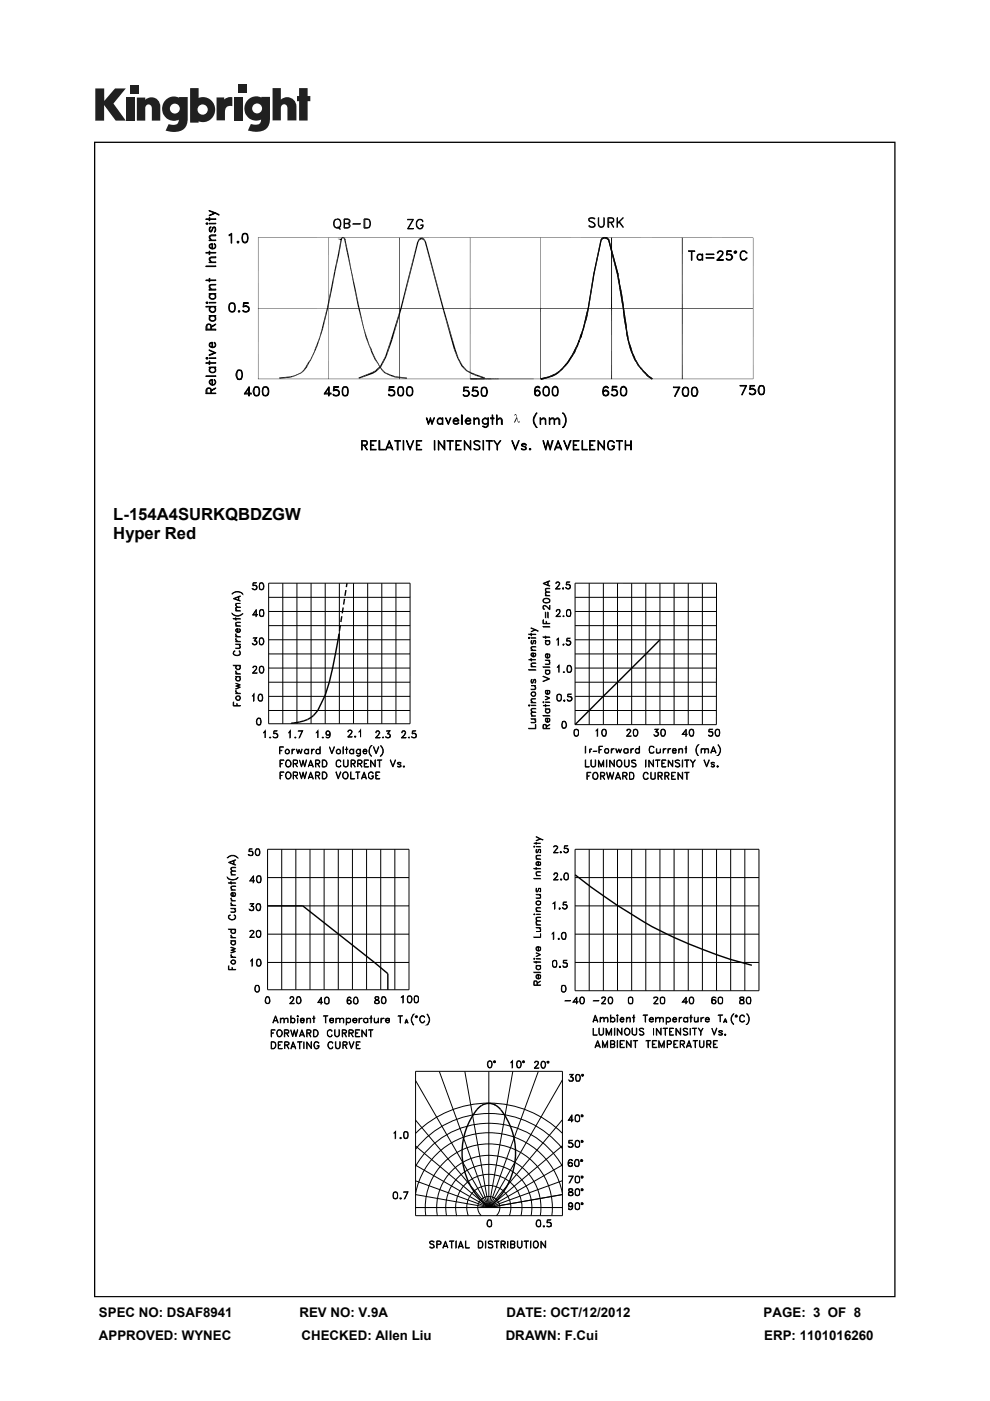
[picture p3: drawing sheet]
<svg xmlns="http://www.w3.org/2000/svg" width="210mm" height="297mm" viewBox="0 0 210 297" stroke-linecap="round" stroke-linejoin="round" font-family="sans-serif">
<defs><g id="words">
<g font-size="3.5">
<text x="24" y="110.3">L-154A4SURKQBDZGW</text>
<text x="24" y="114.4">Hyper Red</text>
</g>
<g font-size="2.8">
<text x="21" y="279.3">SPEC NO: DSAF8941</text>
<text x="63.5" y="279.3">REV NO: V.9A</text>
<text x="107.4" y="279.3">DATE: OCT/12/2012</text>
<text x="161.9" y="279.3">PAGE: 3 OF 8</text>
<text x="21" y="284.2">APPROVED: WYNEC</text>
<text x="64" y="284.2">CHECKED: Allen Liu</text>
<text x="107.3" y="284.2">DRAWN: F.Cui</text>
<text x="162.1" y="284.2">ERP: 1101016260</text>
</g>
</g></defs>
<g fill="#231f20">
<path d="M20.2 18.8h1.9v2.6l2.3-2.6h2.3l-2.6 3.2 2.6 3.6h-2.2l-2.4-3.3v3.3h-1.9z"/>
<path d="M26.7 20.7h1.8v4.9h-1.8z"/>
<path d="M49.6 20.7h1.8v4.9h-1.8z"/>
<path d="M27.6 18h1.8v1.8h-1.8z"/>
<path d="M50.5 18h1.8v1.8h-1.8z"/>
<path d="M29 20.7h1.8v.5a1.9 1.9 0 0 1 2.2-.4 1.9 1.9 0 0 1 1 2v2.8h-1.8v-2.7a.7 .7 0 0 0-.7-.8 .7 .7 0 0 0-.7 .8v2.7h-1.8z"/>
<path d="M45.9 20.7h1.6v.4a2.02 2.02 0 0 1 1.8-.5v1.9h-.2a1.12 1.12 0 0 0-1.4 1.3v1.7h-1.8z"/>
<path d="M57.8 18.7h1.8v2.4a1.98 1.98 0 0 1 2.2-.3 1.98 1.98 0 0 1 1.1 2v2.7h-1.9v-2.6a.7 .7 0 0 0-.7-.8 .7 .7 0 0 0-.7 .8v2.6h-1.8z"/>
<path d="M63.4 18.7h1.8v1.7h.6v1.1h-.6v4.1h-1.8v-4.1h-.4v-1.1h.4z"/>
<path d="M40.3 18.7v7.3h1.8v-.3a2.63 2.63 0 0 0 3.5-2.5 2.63 2.63 0 0 0-3.5-2.4v-2.1zM41.9 23.2a1.1 1.1 0 0 1 2.2 0 1.1 1.1 0 0 1-2.2 0z"/>
<path d="M35.3 21a2.56 2.56 0 0 0-.6 3.3 2.56 2.56 0 0 0 3.2 1.1 1.09 1.09 0 0 1-1.5 1.1l-.6-.2-.7 1.4a5.3 5.3 0 0 0 3.7-.2 2.68 2.68 0 0 0 1-2.4v-4.5h-1.8v.1l-.8-.2a2.45 2.45 0 0 0-1.9 .5zM36 23a1.05 1.05 0 0 1 2.1 0 1.05 1.05 0 0 1-2.1 0z"/>
<path d="M52.8 21a2.56 2.56 0 0 0-.6 3.3 2.56 2.56 0 0 0 3.2 1 1.09 1.09 0 0 1-1.5 1.1l-.7-.1-.6 1.4a5.3 5.3 0 0 0 3.7-.3 2.68 2.68 0 0 0 1-2.3v-4.6h-1.9v.2l-.8-.3a2.45 2.45 0 0 0-1.8 .6zM53.5 23a1.05 1.05 0 0 1 2.1 0 1.05 1.05 0 0 1-2.1 0z"/>
</g>
<g fill="#000">
<path d="M71.7 53.6l-.6 4h-.2zM71.7 53.6l.3 .1-.9 3.9zM72.2 50.8l-.2 2.9-.3-.1zM72.2 50.8h.3l-.5 2.9zM72.4 50.4l.2 .2-.4 .2zM72.2 50.8l.4-.2zM72.4 50.4l.3-.2v.3zM72.4 50.4l.3 .1-.1 .1zM72.7 50.2l.2 .4-.2-.1zM73.1 50.4l-.1 .3-.1-.1zM72.7 50.2l.4 .2-.2 .2zM73.1 50.4l.2 .3h-.3z"/>
<path d="M73 50.7l.8 2.8-.2 .1zM73 50.7h.3l.5 2.8zM73.6 53.6l1 3.9-.2 .1zM73.6 53.6l.2-.1 .8 4zM88.5 51.3l-3.3 14.1-.3-.1zM88.5 51.3h.2l-3.5 14.1zM88.8 50.7l.2 .2-.5 .4zM88.5 51.3l.5-.4-.3 .4zM88.8 50.7l.5-.4 .2 .4zM88.8 50.7h.7l-.5 .2zM89.5 50.3l.3 .6-.5-.2zM89.5 50.3l.5 .4-.2 .2z"/>
<path d="M90.1 51.3l4.2 14.5-.3 .1zM90 50.7l.1 .6-.3-.4zM90.1 51.3h.3l3.9 14.5zM90 50.7l.4 .6h-.3zM125.8 58.1l-.9 7.3h-.3zM125.8 58.1h.3l-1.2 7.3zM127.4 50.9l-1.3 7.2h-.3zM127.4 50.9h.2l-1.5 7.2zM127.7 50.4l.2 .3-.5 .1zM127.4 50.8l.5-.1-.3 .3zM127.7 50.4l.5-.2 .1 .4zM127.7 50.4l.6 .2-.4 .1z"/>
<path d="M128.2 50.2l.4 .5-.3-.1zM128.2 50.2l.6 .1-.2 .4zM128.8 50.3l.2 .6-.4-.2zM128.8 50.3l.4 .4-.2 .2zM129 50.8l.2-.1 1.6 7.3zM130.8 58l.4 .8-.2 .1zM131 58.9l.4 .5-.3 .1zM129.2 50.7l2 7.3h-.4zM130.8 58l.4-.1v.9zM131 58.9l.2-.1 .2 .6zM61.7 79.8l.9-.3-.9 .5zM62.6 79.5l1.3-.6-1.2 .8z"/>
<path d="M62.7 79.7l1.2-.8v.2zM64.4 78.4l-.5 .7v-.2zM64.4 78.4l.1 .2-.6 .5zM64.9 77.7l-.4 .9-.1-.2zM64.9 77.7l.2 .1-.6 .8zM65.3 76.9l-.2 .9-.2-.1zM65.3 76.9l.3 .1-.5 .8zM65.8 76.2l-.2 .8-.3-.1zM65.8 76.2l.2 .1-.4 .7zM66.6 74.6l-.6 1.7-.2-.1zM66.6 74.6l.1 .1-.7 1.6zM66.8 73.9l-.1 .8-.1-.1z"/>
<path d="M66.8 73.9h.3l-.4 .8zM67.1 73.3v.6h-.3zM67.1 73.3l.2 .1-.2 .5zM67.8 71.5l-.5 1.9-.2-.1zM67.8 71.5l.1 .1-.6 1.8zM68.3 69.6l-.4 2-.1-.1zM68.3 69.6l.2 .1-.6 1.9zM69.4 65.2l-.9 4.5-.2-.1zM69.4 65.2h.2l-1.1 4.5zM70.3 60.7l-.7 4.5h-.2zM70.3 60.7h.2l-.9 4.5zM70.9 57.6l-.4 3.1h-.2z"/>
<path d="M70.9 57.6h.2l-.6 3.1zM74.4 57.6l.9 3.1h-.3zM74.4 57.6l.2-.1 .7 3.2zM75 60.7l1.2 4.4-.2 .1zM75 60.7h.3l.9 4.4zM76 65.2l1.2 4.4h-.1zM76 65.2l.2-.1 1 4.5zM77.1 69.6l.7 1.9-.2 .1zM77.1 69.6h.1l.6 1.9zM77.6 71.6l.8 1.7-.1 .1zM77.6 71.6l.2-.1 .6 1.8zM78.3 73.4l.5 .5h-.3z"/>
<path d="M78.5 73.9l.5 .7-.2 .1zM78.3 73.4l.1-.1 .4 .6zM78.5 73.9h.3l.2 .7zM79 78.9l.6-.4-.4 .7zM79.6 78.5l.3 .3-.7 .4zM78.8 74.7l1 1.5-.3 .1zM79.6 78.5l1-.9-.7 1.2zM78.8 74.7l.2-.1 .8 1.6zM80.6 77.6l.3 .2-1 1zM79.5 76.3l.7 .6-.2 .1zM79.5 76.3l.3-.1 .4 .7zM80 77l.6 .7-.1 .1z"/>
<path d="M80 77l.2-.1 .4 .8zM81.7 75.5l-.8 2.3-.3-.2zM81.7 75.5l.3 .1-1.1 2.2zM80.5 77.8l.7 .6-.2 .2zM80.5 77.8l.1-.1 .6 .7zM81 78.6l.7 .3-.1 .2zM81.2 78.4l.5 .5-.7-.3zM82.9 71.9l-.9 3.7-.3-.1zM82.9 71.9l.3 .1-1.2 3.6zM81.6 79.1l1.3 .4-.1 .2zM81.7 78.9l1.2 .6-1.3-.4zM84.9 65.3l-1.7 6.7-.3-.1z"/>
<path d="M84.9 65.3l.3 .1-2 6.6zM82.9 79.5l1 .3-1.1-.1zM94 65.9l2.6 8.1-.3 .1zM94 65.9l.3-.1 2.3 8.2zM96.3 74.1l1 1.9-.3 .1zM96.3 74.1l.3-.1 .7 2zM97 76.1l1.1 1.4-.2 .2zM97 76.1l.3-.1 .8 1.5zM97.9 77.7l1.2 .8-.2 .2zM97.9 77.7l.2-.2 1 1zM98.9 78.7l1.4 .4-.1 .3zM98.9 78.7l.2-.2 1.2 .6z"/>
<path d="M100.2 79.4l1 .1-.2 .2zM100.3 79.1l.9 .4-1-.1zM116.4 79.8l.8-.3-.7 .5zM117.2 79.5l.6-.3-.5 .6zM117.8 79.2l.2 .3-.7 .3zM117.8 79.2l.6-.4-.4 .7zM118.4 78.8l.2 .2-.6 .5zM118.4 78.8l.3-.3-.1 .5zM118.7 78.5l.2 .2-.3 .3zM119.1 78.2l-.2 .5-.2-.2zM119.1 78.2l.2 .2-.4 .3zM119.4 77.8l-.1 .6-.2-.2z"/>
<path d="M119.4 77.8l.2 .2-.3 .4zM119.8 77.3l-.2 .7-.2-.2zM119.8 77.3l.3 .2-.5 .5zM120.3 76.7l-.2 .8-.3-.2zM120.3 76.7l.3 .2-.5 .6zM120.8 76.1l-.2 .8-.3-.2zM120.8 76.1l.2 .1-.4 .7zM121.3 75.1l-.3 1.1-.2-.1zM121.3 75.1l.3 .2-.6 .9zM121.7 74.5l-.1 .8-.3-.2zM121.7 74.5l.3 .1-.4 .7zM122 73.8v.8l-.3-.1z"/>
<path d="M122 73.8l.3 .1-.3 .7zM122.4 73.1l-.1 .8-.3-.1zM122.4 73.1l.2 .2-.3 .6zM122.7 72.3l-.1 1-.2-.2zM122.7 72.3h.3l-.4 1zM123 71.6l-.1 .9-.3-.1zM122.7 72.3l.2 .2-.3-.1zM123 71.6l.2 .1-.3 .8zM122.7 72.3h.3l-.1 .2zM123.1 71l.1 .7-.2-.1zM123.1 71l.2 .6-.3-.1zM123.4 70.3l.1 .8-.4-.1z"/>
<path d="M123.1 71l.4 .1-.3 .6zM123.6 69.5v.9l-.2-.1zM123.1 71l.4 .1-.2 .5zM123.4 70.3l.2 .1-.1 .7zM123.6 69.5l.3 .1-.3 .8zM123.9 68.5v1.1l-.3-.1zM123.9 68.5l.2 .1-.2 1zM124.1 67.4v1.2l-.2-.1zM124.1 67.4l.4 .1-.4 1.1zM124.3 66.7l.2 .8-.4-.1zM124.6 65.3v1.5l-.3-.1zM124.3 66.7l.3 .1-.1 .7z"/>
<path d="M124.6 65.3h.3l-.3 1.5zM131.1 59.5l.4 .7-.3 .1zM131.2 60.3l.5 .6h-.4zM131.3 60.9l.5 .5h-.4zM131.1 59.5l.3-.1 .1 .8zM131.4 61.4l.5 .9h-.3zM131.2 60.3l.3-.1 .2 .7zM131.6 62.3l.5 1.1h-.3zM131.3 60.9h.4l.1 .5zM131.8 63.4l.5 1.1h-.4zM131.4 61.4h.4l.1 .9zM131.9 64.5l.5 .8-.3 .1z"/>
<path d="M131.6 62.3h.3l.2 1.1zM132.1 65.4l.4 1h-.3zM131.8 63.4h.3l.2 1.1zM132.2 66.4l.5 1.2-.3 .1zM131.9 64.5h.4l.1 .8zM132.4 67.7l.5 .9-.4 .1zM132.1 65.4l.3-.1 .1 1.1zM132.2 66.4h.3l.2 1.2zM132.5 68.7l.5 1.4h-.2zM132.8 70.1l.4 .9h-.3zM132.4 67.7l.3-.1 .2 1zM132.5 68.7l.4-.1 .1 1.5z"/>
<path d="M132.9 71l.5 1-.3 .1zM132.8 70.1h.2l.2 .9zM133.1 72.1l.4 .6-.2 .1zM132.9 71h.3l.2 1zM133.3 72.8l.5 .6h-.3zM133.1 72.1l.3-.1 .1 .7zM133.5 73.4l.5 .8-.3 .1zM133.3 72.8l.2-.1 .3 .7zM133.7 74.3l.5 .5-.2 .1zM133.5 73.4h.3l.2 .8zM133.7 74.3l.3-.1 .2 .6zM134 74.9l.6 .7-.3 .1z"/>
<path d="M134.3 75.7l.5 .5-.2 .1zM134 74.9l.2-.1 .4 .8zM134.3 75.7l.3-.1 .2 .6zM134.6 76.3l.6 .5-.2 .1zM135 76.9l.4 .3-.3 .1zM134.6 76.3l.2-.1 .4 .6zM135 76.9l.2-.1 .2 .4zM135.1 77.3l.6 .4-.1 .1zM135.1 77.3l.3-.1 .3 .5zM135.6 77.8l.6 .3-.3 .2zM135.9 78.3l.4 .1-.1 .1zM135.7 77.7l.5 .4-.6-.3z"/>
<path d="M135.9 78.3l.3-.2 .1 .3zM136.2 78.5h.3l-.3 .2zM136.2 78.7l.6 .1-.2 .2zM136.2 78.5l.1-.1 .2 .1zM136.2 78.7l.3-.2 .3 .3zM136.6 79l.6 .2-.2 .3zM136.8 78.8l.4 .4-.6-.2zM137 79.5h.4l-.2 .2zM137.2 79.2l.2 .3h-.4zM137.2 79.7l.4-.1-.2 .3zM137.2 79.7l.2-.2 .2 .1zM137.4 79.9l.3-.2-.2 .3z"/>
<path d="M137.5 80l.4-.1-.1 .2zM137.6 79.6l.1 .1-.3 .2zM137.7 79.7l.2 .2-.4 .1zM137.9 79.9l.3 .1-.4 .1zM59.2 80l2.5-.2-2.4 .5zM59.3 80.3l2.4-.5v.2zM61.7 80l.9-.5 .1 .2zM76 80l3-1.1-2.9 1.4zM76.1 80.3l2.9-1.4 .2 .3zM82.8 79.7l1.1 .1-.1 .2zM99.8 80.3h1.4zM99.8 80.4l1.4-.1z"/>
<path d="M101 79.7l1.9 .3-.2 .3zM101.2 79.5l1.7 .5-1.9-.3zM109.2 87.9l.2-.1 .1 .2-.4 .2zM109.3 88h.2l.4 1.3 .4 .1-.2 .2a2.03 2.03 0 0 1-.6-1.5zM109.6 88.4v.3l-.4 .9h-.2zM110.2 89.2l.1 .2h-.2zM114.7 80.2l1.7-.4-1.7 .8zM114.7 80.6l1.7-.8 .1 .2zM116.5 80l.7-.5 .1 .3zM137.8 80.1l.4-.1-.2 .3zM138 80.3l.4-.1-.1 .3zM138.2 80l.2 .2-.4 .1z"/>
<path d="M19.9 30v245h170v-245zM20.2 30.3h169.5v244.5h-169.5z"/>
</g>
<g fill="none" stroke="#000" stroke-width=".21">
<path d="M54.7 50.4h105M54.8 50.4v30M69.7 50.4v30M72.5 50.7h-.3l.3 .1M84.7 50.4v30M99.7 50.4v30M114.7 50.4v30M129.7 50.4v30M144.7 50.4v30M159.7 50.4v30M54.7 65.4h105M54.7 80.3h105"/>
<path d="M49.2 130.1l.2 .1a1.54 1.54 0 0 0 2.1-.1 1.4 1.4 0 0 1-2.3 0zM49.2 125.9a1.46 1.46 0 0 1 2.3 .1 1.54 1.54 0 0 0-2.3 0zM49.5 131.2h1.5zM49.5 126.9l1.5-.6-1.3 .6 1.3 .5zM49.7 138h.2l-.4 .5a.79 .79 0 0 0 1.4 .1l-.1-.5-.1-.1h.1l.2 .6a.83 .83 0 0 1-.9 .4 .83 .83 0 0 1-.6-.6zM50 135.4l.4 .6-.4-.4zM50 134.4l.1 .4 .3 .2-.3-.2zM50 137.4h.7l.2-.2-.2-.5a.55 .55 0 0 1 .2 .7zM50 136.6l1 .1zM50 136l1 .1zM50 135h1zM50 132.7l1 .1z"/>
<path d="M50 131l.1 .5zM50 129.5h1zM50.1 132l.9-.1-.9 .1a.45 .45 0 0 0 .2 .7l-.3-.4zM50.1 128.8l.9-.1-.9 .3 .2 .5-.3-.4zM50.1 127.9h.9l-.9 .1v.4l.2 .3-.3-.3zM50.1 133.4h.3v.6l-.3-.2zM50.4 134l.4-.1v-.6a.49 .49 0 0 1 .1 .6 .49 .49 0 0 1-.7 .1l-.2-.2a.44 .44 0 0 1 .5-.5v.7M50.6 126.6v.7M50.7 126.5v.8M53.6 136.5l.2 .2M53.6 130.3l1 .1h-1l.8-1.2v1.5l-.1-1.2-.7 .9M53.6 124.8l.2 .2"/>
<path d="M54 135.8l.5 .2a.51 .51 0 0 1-.3 .7 .51 .51 0 0 1-.7-.3l.2 .2a.52 .52 0 0 0 .8-.2M54.2 135.9l.3 .3-.3 .5M54.2 124.1a.47 .47 0 0 1 .3 .5 .47 .47 0 0 1-.3 .4M54.4 135.2l-.5 .7 .6 .2M54.4 135.3l-.7-.1h.8l-.5 .7M54.5 124.7a.52 .52 0 0 1-.9 .1M54.5 124.4l-.4-.3-.5 .1 .1-.7h.7l-.7 .1v.5h.6a.51 .51 0 0 1 .2 .6 .51 .51 0 0 1-.5 .4l-.4-.3M55.1 136.6h.6M55.1 135.3a.75 .75 0 0 1 .9 .5 .75 .75 0 0 1-.4 .9h-.5v-.3l-.1-.5zM55.1 135.4h.6M55.1 124.9h.6M55.1 123.6l.3-.1a.78 .78 0 0 1 .6 .8 .78 .78 0 0 1-.6 .8l-.3-.1-.1-.6z"/>
<path d="M55.1 123.7h.6M55.2 135.3l-.1 .3v.8l.1 .3M55.2 130.6h.6M55.2 129.3h.6l.2 .6-.2 .7a.55 .55 0 0 1-.7-.1v-1zM55.2 129.4h.6M55.2 123.6l-.1 .3v.9l.1 .2M55.3 129.3a1.02 1.02 0 0 0 0 1.3M55.6 135.3a1.02 1.02 0 0 1 0 1.4M55.6 123.6a1.02 1.02 0 0 1 0 1.4M55.7 129.3l.2 .2v1l-.2 .1M57 123.6h30v29.9l-30-.1zM57 138.6h30"/>
<path d="M57 135.6h30M57 132.6h30M57 129.6h30M57 126.6h30M60 123.6v29.9M63 123.6v29.9M66 123.6v29.9M69 123.6v29.9M72 123.6v29.9M75 123.6v29.9M78 123.6v29.9M81 123.6v29.9"/>
<path d="M84 123.6v29.9M112.1 135.2l.2-.1 .1 .2zM112.1 134.5h1.5zM112.1 139.9h1.5M112.2 135.2l.1 .1zM112.6 137.8l1 .1zM112.6 135.2l1 .1zM112.6 134.3l.1 .5zM112.6 133.1l1.5 .8zM112.6 139.6l.1 .5zM112.7 136.4h.3M112.7 137.2l.9-.1-.8 .1-.1 .3 .3 .3-.4-.3z"/>
<path d="M112.8 135.8v.7M112.8 138.5h.2v.7l-.3-.3zM113 139.2l.5-.1v-.7a.49 .49 0 0 1 0 .7 .49 .49 0 0 1-.6 .1l-.3-.3v-.2l.4-.3h.1v.8M113.2 135.9h.4M113.3 135.8l-.3 .7-.1 .1a.52 .52 0 0 1-.2-.8h.2l-.2 .1M113.5 135.8v.7M113.5 133.5l-.9 .4 1-.4M113.6 136.4l-.1 .2 .1-.4v-.4h-.4l-.2 .7M115.2 123.7l1.4-.6-1.3 .6 1.3 .6zM115.2 135l1.4 .1zM115.2 132.8l1.4 .1zM115.2 131.4v.8l1.4 .1h-1.4z"/>
<path d="M115.2 127.2a.99 .99 0 0 1 1.4 0M115.2 127.1v.5l.2 .1 .6 .1 .6-.2M115.2 127.1a.99 .99 0 0 1 1.4 0v.5a.84 .84 0 0 1-1.4-.3zM115.7 129.8l.1 1.2zM115.7 126.2l.9 .1zM115.7 124.9l.2-.2h.7l-.8 .2v.4l.1 .2zM115.7 140h.9zM115.7 135.8l.9 .1zM115.7 134.9l.1 .5zM115.8 125.6l.8-.1-.8 .2v.4l.1 .1a.45 .45 0 0 1-.1-.6zM115.8 138.8l.3-.1v.7l-.3-.1zM115.8 132.2l.1-.5v.5"/>
<path d="M115.8 135.9v.7l.4 .1 .3-.2 .1-.4-.2-.2 .2 .1v.5a.55 .55 0 0 1-.8 .2l-.1-.4zM116.1 139.4l.4-.1a.36 .36 0 0 0-.2-.6l.1-.1 .2 .2v.5a.55 .55 0 0 1-.8 .1l-.1-.5 .2-.3h.3v.8M116.2 129.8l.1 1.2zM116.2 123.4v.6M116.3 123.3v.8M116.5 127.1v.5M116.6 128.3v1l-1-.9-.4 .1v.5l.3 .2-.3-.2v-.6h.4l1 .8M117.9 124.8l.9 .1h-1l.8-1.1-.1-.3-.6 .1 .2-.2h.4l.2 .4-.8 1.1M118 130.6l.9 .1h-1l.8-.9v-.4l-.4-.1-.3 .3a.43 .43 0 0 1 .4-.4 .43 .43 0 0 1 .4 .5l-.8 1M118.1 135.6l.4-.3v1.5l-.1-1.3zM119.3 124.7l.2-.1v.3zM119.4 136.7h.2l-.1 .1z"/>
<path d="M119.4 130.6h.3zM119.4 124.7l.1 .1zM119.5 136.7h.1M119.5 136.6h.1M119.5 130.6h.1M120.1 124.6l.2 .2M120.2 136.6l.2 .1M120.3 129.4h.6M120.3 130.6h.6M120.3 129.3l.4-.1a.93 .93 0 0 1 .3 1.3l-.1 .1a.55 .55 0 0 1-.7-.1v-1zM120.4 129.3a1.02 1.02 0 0 0 0 1.3M120.7 124a.47 .47 0 0 1 .2 .4 .47 .47 0 0 1-.2 .4"/>
<path d="M120.8 135.9a.47 .47 0 0 1 .2 .4 .47 .47 0 0 1-.2 .4M120.8 129.3l.2 .2v1l-.2 .1M120.9 124.2a.6 .6 0 0 0-.8-.2l.1-.6h.6l-.6 .1v.5h.6l.2 .2-.2 .6-.3 .1-.4-.2v-.1a.47 .47 0 0 0 .4 .2 .47 .47 0 0 0 .4-.2M121 136.1a.6 .6 0 0 0-.8-.1v-.7h.7l-.6 .1-.1 .5h.7a.52 .52 0 0 1 .2 .6 .52 .52 0 0 1-.6 .3l-.4-.3 .6 .2 .3-.3M122 138.6h29.9M122 135.6h29.9M122 132.6h29.9M122 129.6h29.9M122 126.6h29.9M125 123.6v30.1M128 123.7v30M131 123.7v30"/>
<path d="M134 123.7v30M137 123.7v30M140 123.7v30M143 123.7v30M146 123.7v30M149 123.7v30M49.5 148.8l.1 .8 1.4 .1h-1.5zM49.5 141.1h1.5zM50 146.4l.4 .6-.4-.4zM50 142.2l.4 .6-.4-.3zM50 147l1 .1zM50 144.9l1 .3-.8 .3 .8 .2-1 .4 .8-.4-.8-.2 .8-.3z"/>
<path d="M50 143.4l1 .1zM50 142.8l1 .1zM50.1 147.7l.1-.1h.6l.2 .3-.2 .5a.53 .53 0 0 1-.6 0 .53 .53 0 0 1-.1-.7zM50.1 143.7l.1-.2-.1 .3a.43 .43 0 0 0 .4 .6 .43 .43 0 0 0 .4-.6l-.1-.3 .2 .3-.2 .6h-.6a.45 .45 0 0 1-.1-.7zM50.1 141.2l.1-.1-.1 .3a.43 .43 0 0 0 .4 .5 .43 .43 0 0 0 .4-.5l-.1-.3a.49 .49 0 0 1 .1 .7 .49 .49 0 0 1-.7 .1l-.2-.3zM50.2 149.6v-.4l.1 .4M53.5 147.5l.4-.3v1.5l-.1-1.4zM53.6 142.7h.9h-1l.9-.9v-.4l-.2-.1-.6 .2 .3-.3h.3l.3 .4-.9 1.1M54.6 153.6h.6M54.6 152.4h.6M54.6 152.3h.6l.2 .6-.1 .6a.47 .47 0 0 1-.4 .3 .47 .47 0 0 1-.4-.3 1.15 1.15 0 0 1 .1-1.2zM54.7 152.3a1.02 1.02 0 0 0 0 1.4"/>
<path d="M55 148.6h.6M55 147.3h.6M55 147.2h.3a.93 .93 0 0 1 .3 1.2 .47 .47 0 0 1-.4 .3 .47 .47 0 0 1-.4-.3 1.15 1.15 0 0 1 .2-1.2zM55.1 147.2a1.02 1.02 0 0 0 0 1.4M55.1 152.3l.2 .6-.2 .8M55.2 141.3a.45 .45 0 0 1 .7 .2 .82 .82 0 0 1-.5 1.2h-.2a1.02 1.02 0 0 1 0-1.4zM55.2 141.3l-.1 .6 .1 .8M55.2 142.6h.5M55.2 141.4h.5M55.5 147.2l.1 .6-.1 .8M55.7 141.3l.2 .6-.2 .8M55.9 155.3l.3-.4v1.6v-1.4z"/>
<path d="M57 150.6h30M57 147.6h30M57 144.6h30M57 141.6h30M57.2 156.4h.2zM57.3 156.4h.1M58 156.3l.2 .1M58.5 155.5l.4 .4-.1 .4-.3 .1M58.9 155.9l-.4-.4-.5 .1 .1-.7h.7l-.7 .1v.5h.6l.2 .6-.4 .4-.5-.1-.1-.2 .2 .2h.6l.2-.3M59.3 158.3h.8l-.7 .1v1.4zM59.4 159.1l.4 .1h-.4M60.6 159.1l.2-.2a.47 .47 0 0 1 .5 .3 .47 .47 0 0 1-.2 .6l-.5-.1z"/>
<path d="M61.2 155.3l.4-.4v1.6l-.1-1.4zM61.9 158.8l.1 1zM62.2 158.9l.3-.1-.5 .5zM62.6 156.3l.2 .1-.2 .1zM62.6 156.4h.1M62.8 158.8l.4 .9 .2-.9 .4 .9 .3-.9-.3 1-.4-.7-.2 .7zM64.1 154.9l-.7 1.6 .8-1.6h-.9l.8 .1M64.6 159.1l.3-.3h.2l.3 .3-.3-.2a.47 .47 0 0 0-.5 .3 .47 .47 0 0 0 .2 .6l.6-.1a.49 .49 0 0 1-.7 0 .49 .49 0 0 1-.1-.6zM65.4 158.8l.1 1zM66.1 158.8v1zM66.3 158.9l.4-.1-.6 .5zM67.1 155.3l.3-.4v1.6v-1.4z"/>
<path d="M67.2 158.9l.4-.1 .2 .3-.2-.2-.5 .2v.6h.7l-.2 .1a.48 .48 0 0 1-.6-.5zM67.8 158.3l.1 1.5zM68.4 156.3l.2 .1-.2 .1zM68.4 156.4h.1M69.2 155.4l.1-.3 .2-.1 .5 .4M69.2 155.5l.1 .3 .2 .1 .5-.4M69.2 156.4h.6M69.4 155l-.2 .2v.5l.2 .2M69.7 155a.94 .94 0 0 1 0 1.4M69.9 158.3l.5 1.4 .6-1.4-.6 1.5zM70 155.7l-.2 .2h-.5a.5 .5 0 0 1-.1-.7 .5 .5 0 0 1 .6-.2 .84 .84 0 0 1-.4 1.5l-.2-.2 .1 .1M70 155.4l-.3 .5"/>
<path d="M71.5 159.1l.1-.2 .5 .1 .1 .7-.6 .1-.2-.4zM72.7 158.3l.1 1.5zM73.3 158.8l.5 .1zM73.5 158.3v1.5M73.8 156.2l.9 .1h-.9M73.9 154.9l.5-.1 .3 .4-.9 1.1 .8-1.1a.43 .43 0 0 0-.4-.4 .43 .43 0 0 0-.4 .4zM74.2 159.1l.2-.3h.3l.3 .3-.3-.2a.47 .47 0 0 0-.5 .3 .47 .47 0 0 0 .2 .6l.6-.1a.49 .49 0 0 1-.7 0 .49 .49 0 0 1-.1-.6zM75 158.8v1zM75.2 156.1l.3 .1-.2 .1zM75.3 156.1l.1 .1zM75.6 159.1l.3-.3h.2l.3 .3-.3-.2a.47 .47 0 0 0-.5 .3 .47 .47 0 0 0 .2 .6l.6-.1a.49 .49 0 0 1-.7 0 .49 .49 0 0 1-.1-.6zM76.1 155.1l.4-.3v1.5v-1.4z"/>
<path d="M76.4 158.8v1.4l-.5 .2-.3-.2h.7zM77.1 159.3l.1 .5 .6-.1-.2 .1a.48 .48 0 0 1-.6-.5l.3-.5a.44 .44 0 0 1 .5 .5h-.7M77.2 159l.4-.1 .1 .4h-.6zM78.6 158.2l.2-.1a1.53 1.53 0 0 0 0 2.3 1.42 1.42 0 0 1-.2-2.2zM79.2 158.3l.6 1.4 .6-1.4-.6 1.5zM79.7 156.4l.9 .1h-1l.9-1.1-.2-.4h-.4l-.1 .4-.1-.1 .2-.4h.4l.2 .5-.8 1.1M80.7 158.1a1.39 1.39 0 0 1 0 2.3 1.52 1.52 0 0 0 0-2.3zM81.2 156.3v.2zM81.2 156.4h.1M81.2 156.3h.1M81.9 156.3l.2 .1M82.2 155.5l.5 .3v.5l-.3 .2-.5-.1-.1-.2 .2 .2h.6l.1-.3"/>
<path d="M82.5 155.6l.2 .4-.2 .4M82.7 154.9l-.6 .7 .6 .3M82.7 155l-.7-.1h.7l-.5 .7M85.2 156.4l.9 .1h-1l.9-1.1-.2-.4h-.4l-.1 .4-.1-.1 .2-.4h.4l.2 .5-.8 1.1M86.7 156.3l.1 .2-.2-.1zM86.7 156.4h.1M87.4 156.3l.3 .1M88 155.5a.47 .47 0 0 1 .3 .5 .47 .47 0 0 1-.3 .4M88.2 155.9a.54 .54 0 0 0-.8-.3l.1-.7h.7l-.6 .1-.1 .5h.7l.1 .4a.55 .55 0 0 1-.3 .5 .55 .55 0 0 1-.7-.2l.2 .2h.7v-.3M112.1 149.5l.3 .1-.2 .1zM112.1 154.4h1.5v-.8v.9zM112.1 142l1.5 .1z"/>
<path d="M112.2 149.5l.1 .1zM112.6 153.2h.9l.1-.4-.2-.3 .2 .3v.3l-.2 .1zM112.6 152.4l1 .1zM112.6 149.5l1 .1zM112.6 148.9l1 .1zM112.6 146.1h.8l.2-.2-.2-.5a.55 .55 0 0 1 .2 .7zM112.6 141.3l1 .1zM112.6 151.8h1M112.6 145.4h1M112.7 144.7h.3M112.7 151h.9l-.8 .1-.1 .3 .3 .4-.4-.4zM112.7 150.3l.9-.1-.9 .2 .3 .6-.4-.4z"/>
<path d="M112.7 148.2h.9h-.8l-.1 .4 .3 .3-.4-.3zM112.7 140.6l.9-.1-.9 .3 .3 .5-.4-.3zM112.7 146.9l.2-.2h.6l.1 .4-.1 .5a.53 .53 0 0 1-.7-.1 .53 .53 0 0 1-.1-.6zM112.8 144.1v.7M113.2 144.2h.4M113.3 144.1l-.3 .7-.1 .1a.47 .47 0 0 1-.3-.5 .47 .47 0 0 1 .3-.4l-.2 .2M113.5 144.1v.7M113.6 144.7l-.1 .2 .1-.5-.2-.4-.2 .1-.2 .7M115.2 148.8h.1l-.1 .2zM115.2 151.7l1.4 .1zM115.2 143.3l1.4 .6-1.4 .6 1.2-.6zM115.2 141.4l1.4 .1z"/>
<path d="M115.2 149.6h1.4M115.2 148.9h.1M115.7 150.3l.9 .1zM115.7 149.3l.1 .6zM115.7 148.8l.9 .1zM115.7 147.6l.9 .4-.9 .4 .8-.4zM115.7 142.1l.9 .1zM115.8 150.4v.6a.48 .48 0 0 0 .6 .1 .48 .48 0 0 0 .2-.5l-.2-.2h.2v.6a.5 .5 0 0 1-.7 .2 .5 .5 0 0 1-.1-.8zM115.8 142.2v.6a.48 .48 0 0 0 .6 .1 .48 .48 0 0 0 .2-.5l-.2-.2h.2v.5a.5 .5 0 0 1-.7 .3 .5 .5 0 0 1-.1-.8zM115.8 152.4l.3-.1v.8l-.3-.2zM115.8 146.5l.3-.1v.7l-.3-.1zM115.9 154.4l-.1-.7h-.6v.8h1.4l-1.4-.1v-.7h.6v.7"/>
<path d="M115.9 154l.7-.4-.7 .5M116.1 153.1l.4-.2a.36 .36 0 0 0-.2-.6l.3 .1v.5a.55 .55 0 0 1-.8 .2l-.1-.4 .1-.4h.4v.8M116.1 147.1l.4-.1a.36 .36 0 0 0-.2-.6l.3 .1v.5a.55 .55 0 0 1-.8 .1l-.1-.3 .1-.4h.4v.7M116.3 140l.3 .3v.5l-.9 .1 .8-.2 .1-.2zM118.2 141.4l.4-.3v1.5v-1.4zM118.3 147.3h.6M118.3 148.5h.6M118.3 147.2a.55 .55 0 0 1 .8 .2v.9l-.2 .3-.4 .1-.4-.4v-.9zM118.4 147.2a.99 .99 0 0 0 0 1.4M118.8 147.2a.99 .99 0 0 1 0 1.4M119.3 153.1h.6M119.3 154.3h.6"/>
<path d="M119.3 153l.4-.1a.96 .96 0 0 1 .3 1.4l-.5 .1a1.09 1.09 0 0 1-.2-1.4zM119.4 153l-.2 .6 .2 .7M119.5 142.5h.2zM119.6 148.5l.1-.1 .1 .2-.1 .1zM119.6 142.5h.1M119.7 148.5v.1zM119.8 153a1.02 1.02 0 0 1 0 1.3M120.4 148.4l.2 .2M120.4 147.2h.8h-.7l-.1 .5zM120.4 147.7h.7l.3 .5a.62 .62 0 0 1-1 .4l-.1-.3 .1 .2a.58 .58 0 0 0 .9-.2M120.4 147.7h.7l.2 .3M120.4 141.2h.6"/>
<path d="M120.4 142.5h.6M120.4 141.1a.73 .73 0 0 1 .9 .6 .73 .73 0 0 1-.6 .9 1 1 0 0 1-.3-1.5zM120.5 141.1l-.2 .3v.9l.2 .2M120.9 147.7l.3 .1 .1 .3-.1 .3-.3 .2M120.9 141.1a1.02 1.02 0 0 1 0 1.4M121.9 154.8h.6M121.9 156h.6M121.9 154.7a.55 .55 0 0 1 .8 .2v.9l-.2 .2-.3 .1-.4-.3v-.9zM122 150.6h29.9M122 147.6h29.9M122 144.6h29.9M122 141.6h29.9"/>
<path d="M122 154.7a.99 .99 0 0 0 0 1.3M122.4 154.7a.99 .99 0 0 1 0 1.3M124.1 158.2l.1 1.5zM125.1 159.3h.2M125.6 158.8h-.5v.9M125.8 159.3h.8zM126.4 154.9l.4-.3v1.5l-.1-1.3zM127.1 158.2l-.1 1.5v-1.5h.9M127.1 158.9l.4 .1h-.4M127.9 154.7a.45 .45 0 0 1 .6 .2l.1 .3a.74 .74 0 0 1-.6 .9 .94 .94 0 0 1-.1-1.4zM127.9 154.8h.6M127.9 156h.6"/>
<path d="M127.9 154.7a.99 .99 0 0 0 0 1.3M128.3 158.9l.2-.2a.54 .54 0 0 1 .6 .3 .54 .54 0 0 1-.1 .7h-.5a.55 .55 0 0 1-.2-.8zM128.4 154.7l.1 .5-.1 .8M128.4 158.9l.2-.2 .4 .1v.7l-.2 .2-.3-.1-.2-.3zM129.6 158.7l.1 1zM129.8 158.9l.2-.2h.3h-.2l-.4 .5zM130.6 158.7l.3 .8 .3-.8 .3 .8 .3-.8-.3 1-.3-.8-.3 .8zM132.4 158.9l.1-.2h.5l.2 .2-.3-.2-.4 .1-.1 .3 .1 .5 .4 .1 .3-.2-.2 .2h-.5a.55 .55 0 0 1-.1-.8zM132.9 156l1 .1h-1l.8-1.1-.2-.3-.6 .2 .3-.3h.3l.3 .4-.9 1.1M133.2 158.7v1M133.8 158.7l.1 1zM134 158.9l.1-.2h.4h-.3l-.3 .5z"/>
<path d="M134.5 154.8h.6M134.5 156h.6M134.5 154.7a.52 .52 0 0 1 .7 .2 .74 .74 0 0 1 .1 .8 .74 .74 0 0 1-.8 .3l-.2-.6zM134.6 154.7l-.2 .2v.9l.2 .2M134.8 158.9l.2-.2h.5l.1 .2-.5-.2a.5 .5 0 0 0-.3 .6 .5 .5 0 0 0 .5 .4l.3-.2-.1 .2h-.5a.55 .55 0 0 1-.2-.8zM135 154.7a.99 .99 0 0 1 0 1.3M135.6 158.2l.1 1.5zM137.8 158.4l.1-.2h.6l.2 .4-.5-.4a.8 .8 0 0 0-.5 .8 .8 .8 0 0 0 .5 .7l.5-.4-.2 .4h-.6l-.1-.2zM138.8 155.9l.2 .1M139.2 158.7l.2 .9 .2 .1 .5-.3-.3 .3h-.5zM139.3 155.2l.3 .4-.3 .4M139.5 154.7l-.6-.1h.7l-.5 .6h.4a.51 .51 0 0 1 0 .8 .51 .51 0 0 1-.8-.2l.6 .2 .3-.3"/>
<path d="M139.5 154.6l-.5 .6 .5 .1 .1 .2M140.1 158.7v1M140.3 154.8h.6M140.3 155.9h.6M140.3 154.7a.52 .52 0 0 1 .8 .1 .74 .74 0 0 1 0 .9 .74 .74 0 0 1-.8 .3l-.2-.6zM140.4 154.7l-.2 .1v1l.2 .2M140.6 158.7l.1 1zM140.8 154.7a.99 .99 0 0 1 0 1.3M140.8 158.9l.2-.2h.3h-.2l-.4 .5zM141.7 158.7v1zM141.9 158.7h.4l-.4 .1-.2 .4zM142.8 158.8l.4-.1 .2 .5h-.7z"/>
<path d="M142.8 158.7l.6 .1v.4h-.7l.1 .4 .4 .1 .2-.3v.1l-.1 .2h-.5l-.2-.4zM143.9 158.7l.1 1zM144.2 158.7h.5l.1 1-.2-.9-.2-.1-.4 .3zM145.2 158.7h.5M145.5 158.2l.1 1.5zM145.6 154.6l-.1 1.5v-1.3l-.7 .9h1h-1.1zM146.4 154.7a.45 .45 0 0 1 .7 .2l.1 .3a.74 .74 0 0 1-.6 .9 .94 .94 0 0 1-.2-1.4zM146.4 154.8h.6M146.4 156h.6M146.5 154.7a.99 .99 0 0 0 0 1.3M146.9 154.7l.2 .5-.2 .8M147.9 158.1l.3-.2a1.54 1.54 0 0 0 0 2.3 1.39 1.39 0 0 1-.3-2.1z"/>
<path d="M148.7 158.7l.1 1zM148.9 158.7h.6v1l-.1-.9-.3-.1-.3 .3zM149.7 158.7h.5l.1 1-.2-.9-.2-.1-.4 .3zM150.3 155.9l.3 .1M150.9 155.2l.2 .1v.6l-.2 .1M150.9 159.3h.8M151 159.3h.7M151.1 155.4v-.2h-.8l.1-.6h.7l-.6 .1-.1 .5 .2-.1a.48 .48 0 0 1 .6 .6l-.1 .3-.3 .1-.4-.1-.1-.2a.45 .45 0 0 0 .5 .2 .45 .45 0 0 0 .3-.3M151.3 158.2l.6 1.5-.6-1.3-.6 1.3zM151.9 154.7a.45 .45 0 0 1 .7 .2l.1 .3a.74 .74 0 0 1-.6 .9 .94 .94 0 0 1-.2-1.4zM151.9 154.8h.6M151.9 156h.6"/>
<path d="M151.9 153.6h-29.9v-30l30 .1-.1 29.9M152 154.7a.99 .99 0 0 0 0 1.3M152.2 157.9a1.39 1.39 0 0 1 0 2.3l.2-.1a1.62 1.62 0 0 0-.2-2.2zM152.4 154.7l.2 .2v.9l-.2 .2M52.9 180v.5h.6a.55 .55 0 0 1 0 .8 .55 .55 0 0 1-.8-.1l.2 .1h.6l.1-.2M53.5 180h-.6v.6a.48 .48 0 0 1 .7 .2M54.4 180h.5l.2 .2v.6l-.3 .6-.6-.2-.1-.4zM54.5 180a1.02 1.02 0 0 0 0 1.3M54.9 180l.2 .6-.1 .6-.1 .1h-.5M59.4 161.1h.8l-.7 .1v1.4zM59.4 163.7h.8h-.7v1.5zM59.5 161.9l.4 .1h-.4"/>
<path d="M59.5 164.4h.4M60.8 161.2a.72 .72 0 0 1 1 .7 .72 .72 0 0 1-1 .7 .98 .98 0 0 1 0-1.4zM60.8 161.3a.64 .64 0 0 1 .9 .6 .64 .64 0 0 1-.9 .6l-.2-.5zM60.8 163.7a.72 .72 0 0 1 1 .7 .72 .72 0 0 1-1 .7 .98 .98 0 0 1 0-1.4zM60.8 163.8a.63 .63 0 0 1 .9 .6 .63 .63 0 0 1-.9 .6l-.2-.4zM62.2 163.7l.9 .1-.1 .6h-.7h.5l.3-.2-.1-.4-.7-.1v1.5zM62.3 161.9l.7-.1v-.5l-.7-.1-.1 1.4v-1.5l.9 .2-.1 .6-.7 .1M62.6 162l.5 .6-.4-.6M62.6 164.4l.5 .8-.4-.8M63.5 161.1l.4 1.4 .4-1.4 .3 1.4 .4-1.4-.4 1.5-.3-1.2-.4 1.2zM63.5 163.7l.4 1.2 .4-1.2 .3 1.2 .4-1.2-.4 1.5-.3-1.3-.4 1.3zM65.5 162.3h.8"/>
<path d="M65.5 164.8h.8M65.6 162.2h.7M65.6 164.8h.7M65.9 161.1l.6 1.5-.6-1.2-.5 1.2zM65.9 163.7l.6 1.5-.6-1.3-.5 1.3zM66.9 163.7h.6l.3 .1v.4l-.1 .2h-.7h.5a.35 .35 0 0 0 .3-.3 .35 .35 0 0 0-.3-.4h-.5l-.1 1.5zM67 161.9h.5a.35 .35 0 0 0 .3-.4 .35 .35 0 0 0-.3-.3h-.5l-.1 1.4v-1.5h.6l.3 .2v.5l-.3 .2h-.5M67.3 164.4l.5 .8-.4-.8M67.3 162l.5 .6-.4-.6M68.3 163.7h.6a.81 .81 0 0 1 .5 .7 .81 .81 0 0 1-.5 .8h-.6zM68.3 161.1h.6a.81 .81 0 0 1 .5 .8 .81 .81 0 0 1-.5 .7h-.6zM68.4 163.7h.5a.71 .71 0 0 1 .4 .9 .71 .71 0 0 1-.9 .5z"/>
<path d="M68.4 161.2a.71 .71 0 0 1 .9 .5 .71 .71 0 0 1-.4 .9h-.5zM71.2 163.7l.5 1.2 .6-1.2-.6 1.5zM71.4 161.4a.52 .52 0 0 1 .8-.2l.1 .3-.5-.3a.74 .74 0 0 0-.5 .6 .74 .74 0 0 0 .4 .7h.5l.1-.2-.3 .3-.6-.1zM72.7 164l.3-.3a.7 .7 0 0 1 .9 .7 .7 .7 0 0 1-.9 .7 .85 .85 0 0 1-.3-1.1zM72.8 161.1l.1 1.1 .1 .3 .3 .1 .4-.1 .2-1.4-.1 1.4-.4 .1-.5-.1zM73 163.8a.48 .48 0 0 1 .5 0 .48 .48 0 0 1 .3 .4 .63 .63 0 0 1-.6 .9 .75 .75 0 0 1-.2-1.3zM74.4 163.7v1.4l.8 .1h-.8zM74.5 161.9l.7-.1v-.5l-.7-.1-.1 1.4v-1.5l.9 .2 .1 .3-.2 .3-.7 .1M74.9 162l.5 .6-.4-.6M75.5 163.7h.8zM75.9 163.7v1.5M75.9 162l.7-.1 .2-.3-.1-.3-.8-.2v1.5"/>
<path d="M75.9 161.2h.5l.3 .3-.1 .3-.7 .1M76.3 162l.5 .6zM76.8 164.8h.9M76.8 164.8h.8M77.2 163.7l.5 1.5-.5-1.3-.6 1.3zM77.2 161.1h1l-.9 .1v1.4h.9h-1zM77.3 161.9l.4 .1h-.4M78.2 164l.4-.3h.4l.2 .3a.55 .55 0 0 0-.6-.3 .55 .55 0 0 0-.4 .5 .63 .63 0 0 0 .7 .9l.2-.2v-.3l-.3-.1h.4l-.2 .6-.4 .1-.4-.4zM78.6 161.1l.9 1.4 .1-1.4v1.5l-.9-1.2-.1 1.2zM79.7 163.7h.8h-.7v1.4l.7 .1h-.8zM79.8 164.4h.4M80 161.1l1 .1z"/>
<path d="M80.5 161.2v1.4v-1.4M82.7 161.1l.6 1.4 .6-1.4-.6 1.5zM84.3 162.5h.7M84.3 161.8h.7M84.3 162l.7 .2v.4h-.5l-.2-.1 .1 .1M84.4 161.7v.3M84.9 162.2v.4M84.9 161.7l.1 .2v-.2a.48 .48 0 0 0-.7 .2l.7 .4M85.5 162.5l.3 .1h-.2zM85.6 162.5l.1 .1zM113.2 179.5h.2l-.1 .1zM113.2 178.8h1.5"/>
<path d="M113.3 179.6h.1M113.7 179.5l1 .1zM113.7 177.4l1.5 .7zM113.7 178.5v.6M114.6 177.9l-.9 .4 1-.4M120.2 179.9l.2 .1 .1 .2-.1 .4-.2 .1M124.1 161.1l.1 1.5h.8h-.9zM124.5 163.7h.8l-.7 .1v1.5zM124.6 164.5l.4 .1h-.4M125.3 161.1l.1 1.1 .3 .4 .6-.2v-1.3v1.1l-.1 .4a.55 .55 0 0 1-.9-.4zM126 163.8h.6a.99 .99 0 0 1 0 1.4l-.4 .1-.5-.4v-.7zM126 163.9l.2-.1a.68 .68 0 0 1 .6 .7 .68 .68 0 0 1-.6 .7 .75 .75 0 0 1-.2-1.3z"/>
<path d="M127.4 164.5h.5a.35 .35 0 0 0 .3-.3 .35 .35 0 0 0-.3-.4h-.5v1.5v-1.6h.5l.3 .2v.5l-.3 .2h-.5M127.8 164.6l.5 .7-.4-.7M128 161.5l-.5 1.1-.5-1.1-.1 1.1v-1.5l.6 1.3 .5-1.3v1.5M128.6 163.7l.4 1.4 .4-1.4 .4 1.4 .4-1.4-.4 1.6-.4-1.3-.4 1.3zM128.6 161.1l.1 1.5zM129.3 161.1l.9 1.3 .1-1.3v1.5l-.9-1.3-.1 1.3zM130.7 164.9h.8M130.7 164.8h.7M130.9 161.3l.4-.2 .5 .2a.95 .95 0 0 1-.3 1.3h-.4l-.3-.4zM131.1 163.7l.6 1.6-.6-1.3-.6 1.3zM131.1 161.3a.48 .48 0 0 1 .5 0 .48 .48 0 0 1 .2 .4l-.1 .8a.67 .67 0 0 1-.8-.4 .67 .67 0 0 1 .2-.8zM132.1 164.6l.8-.1 .1-.3-.1-.3-.8-.2v1.6"/>
<path d="M132.1 163.8h.5l.3 .3v.3l-.8 .1M132.4 161.1l.1 1.1 .1 .3 .3 .1 .3-.1 .2-.3 .1-1.1-.1 1.3a.5 .5 0 0 1-.6 .2 .5 .5 0 0 1-.4-.4zM132.5 164.6l.5 .7-.4-.7M133.5 163.7a.79 .79 0 0 1 1 .6 .79 .79 0 0 1-.5 1h-.5zM133.5 163.8l.7 .1 .2 .3-.1 .9-.8 .1M134 161.3l.3-.2 .6 .2h-.9v.3l.9 .4v.4a.54 .54 0 0 1-.9 0l.3 .2 .6-.2-.2-.4-.7-.3zM136.7 163.8l.5-.1 .3 .5-.3-.4a.68 .68 0 0 0-.7 .7 .68 .68 0 0 0 .7 .7l.3-.3a.63 .63 0 0 1-.8 .3 .63 .63 0 0 1-.3-.9zM136.9 161.1l.1 1.5zM137.6 161.1l.9 1.3 .1-1.3v1.5l-.9-1.3-.1 1.3zM138 163.7l.1 1.4 .3 .1 .5-.1 .1-1.4v1.4l-.5 .2-.4-.2zM139 161.1l1 .1zM139.5 161.2v1.4"/>
<path d="M139.6 164.5l.8-.1v-.5l-.8-.1-.1 1.5v-1.6l.9 .1v.7l-.8 .1M140 164.6l.5 .7-.4-.7M140.4 161.2l.8-.1h-.8v1.5h.8h-.8M140.4 161.8l.5 .1h-.5M141.1 164.5h.5a.35 .35 0 0 0 .2-.3 .35 .35 0 0 0-.2-.4h-.5l-.1 1.5v-1.6h.6l.2 .2v.5l-.2 .2h-.5M141.4 164.6l.5 .7-.4-.7M142.4 163.7h.9l-.8 .1v1.4l.8 .1h-.9zM142.5 164.5l.4 .1h-.4M142.7 162.4l-1-1.3v1.5M142.7 161.1v1.5l-1-1.3M143.2 161.3a.83 .83 0 0 1 1 0h-.9l.1 .3 .6 .3a.43 .43 0 0 1 .2 .4 .43 .43 0 0 1-.3 .3l-.7-.2 .4 .2 .5-.2-.1-.4-.6-.3zM143.8 163.7l.9 1.4 .1-1.4v1.6l-.9-1.3-.1 1.3z"/>
<path d="M144.7 161.1l.1 1.5zM145.2 163.7l1 .1zM145.2 161.1l1 .1zM145.6 163.8v1.5l.1-1.5M145.6 161.2v1.4l.1-1.4M146.9 161.8l.6-.7-.5 .7-.1 .8v-.8l-.5-.7 .6 .7M149.3 161.1l.6 1.3 .6-1.3-.6 1.5zM150.9 162.5h.6M150.9 161.9l.7 .5-.1 .2h-.4l-.3-.2 .1 .2M151.4 162.2v.4M151.4 161.7l.2 .1-.3-.2-.5 .2 .2 .2 .5 .2M151.5 161.7h-.6v.3"/>
<path d="M152.1 162.5l.1-.1 .1 .2h-.1zM152.2 162.5v.1zM48.2 186a1.54 1.54 0 0 0 2.3 0v.1a1.45 1.45 0 0 1-2.3-.1zM48.2 181.8a1.45 1.45 0 0 1 2.3 .1 1.54 1.54 0 0 0-2.3 0zM48.5 197l1.5 .1zM48.5 187.2l1.5 .1zM48.5 182.9l1.5-.6-1.3 .6 1.3 .6zM48.5 194.1l.4-.2-.4 .4a.68 .68 0 0 0 .7 .7 .68 .68 0 0 0 .7-.7l-.3-.4a.67 .67 0 0 1 .1 1.1 .67 .67 0 0 1-1-.1l-.2-.3zM49 198.3l.4 .5-.4-.2zM49 191.4l.4 .5-.4-.2zM49 190.4l.4 .6-.4-.3zM49 199.4l1 .1z"/>
<path d="M49 198.8l1 .1zM49 193.4h.7l.2-.2-.2-.5a.45 .45 0 0 1 .2 .7zM49 192.6l1 .1zM49 191.9l1 .1zM49 191h1M49 188.7h1M49 197.3l.2-.2-.1 .5 .2 .2h.5v-.7l.2 .2a.48 .48 0 0 1-.6 .6l-.4-.1zM49 186.9v.5zM49 185.5h1M49 199.6l.2-.1-.2 .3a.43 .43 0 0 0 .5 .5 .43 .43 0 0 0 .4-.5l-.1-.3a.49 .49 0 0 1 .1 .7 .49 .49 0 0 1-.7 .1l-.2-.3zM49 187.9h1l-.9 .1-.1 .3 .3 .4-.3-.4zM49 184.7l1-.1-.9 .2-.1 .3 .3 .4-.3-.4z"/>
<path d="M49 184l1-.1-1 .2 .3 .5-.3-.3zM49.1 189.4l.3-.1v.8l-.4-.4zM49.4 190.1l.4-.1v-.8l.2 .3-.2 .6h-.6a.45 .45 0 0 1-.2-.6 .45 .45 0 0 1 .5-.3v.9M49.6 182.5v.7M49.6 182.4v.9M52.8 181.3h.2M52.9 192.8l.3 .2M53 198.7l1 .1h-1.1l.9-1.1-.3-.4h-.2l-.3 .3 .1-.3a.47 .47 0 0 1 .8 .4l-.9 1.1M53.4 180.5a.48 .48 0 0 1 0 .8M53.5 192.2l.3 .1v.5l-.3 .2M53.8 191.7l-.8-.1h.8l-.5 .6 .4 .1 .1 .2M53.8 191.6l-.5 .6h.4l.2 .4-.2 .4h-.7l-.1-.2a.45 .45 0 0 0 .5 .2 .45 .45 0 0 0 .4-.3"/>
<path d="M53.8 185.7l-.1 1.5v-1.4l-.7 1h1h-1zM54.4 180.1h.5M54.5 198.6h.6M54.5 197.3a.55 .55 0 0 1 .8 .2v.9l-.2 .3-.3 .1-.4-.4v-.9zM54.5 197.4h.6M54.5 192.9h.6M54.5 191.7h.6M54.5 191.7a.45 .45 0 0 1 .7 .1l.1 .4a.74 .74 0 0 1-.6 .9 .94 .94 0 0 1-.2-1.4zM54.6 197.3a.99 .99 0 0 0 0 1.4M54.6 187h.6M54.6 185.8h.6M54.6 185.7a.45 .45 0 0 1 .7 .2l.1 .6-.2 .6h-.6a1.02 1.02 0 0 1 0-1.4z"/>
<path d="M54.6 191.7a.99 .99 0 0 0 0 1.3M54.7 185.7a1.02 1.02 0 0 0 0 1.4M55.1 197.3a.99 .99 0 0 1 0 1.4M55.1 191.7l.1 .5-.1 .8M55.1 185.7l.2 .2v.9l-.2 .3M56.7 180.1h30v29.7h-30zM56.7 198.1h30M56.7 192.1h30M56.7 186.1h30M59.7 180.1v29.7M62.7 180.1v29.7M65.7 180.1v29.7"/>
<path d="M68.7 180.1v29.7M71.7 180.1v29.7M74.7 180.1v29.7M77.8 180.1v29.7M80.8 180.1v29.7M83.8 180.1v29.7M113.2 193.9h.1M113.2 186.2l1.5 .1zM113.2 184.1l1.5 .1zM113.2 198.7h1.5v-.8v.9zM113.3 193.9h.1M113.3 193.8v.1z"/>
<path d="M113.7 180.2l.2-.1-.2 .1v.5l.2 .1 .4-.6M113.7 191.2l.4-.2 .6 .2v.5a.53 .53 0 0 1-.8 .2 .53 .53 0 0 1-.2-.7zM113.7 196.7h1zM113.7 196.1h1zM113.7 193.2l1 .1zM113.7 190.4l.9-.1 .1-.2-.3-.4 .3 .2v.5zM113.7 189.6l1 .1zM113.7 189h.4M113.7 182.1l1 .1zM113.7 180.7h.4M113.7 183.9v.5M113.7 193.9h1"/>
<path d="M113.7 185.7h1M113.7 195.3l1-.1-.9 .2-.1 .3 .3 .4-.3-.3zM113.7 194.5h1l-.9 .1-.1 .3 .3 .3-.3-.2zM113.7 192.5l1-.1-.9 .1-.1 .3 .3 .4-.3-.3zM113.7 184.9l1-.1-.9 .2-.1 .2 .3 .5-.3-.3zM113.7 181.4l1-.1-1 .3 .3 .5-.3-.2zM113.7 182.9l.4-.1v.7l-.3-.1zM113.8 188.4v.6M113.8 180.2v.5M113.8 191.2h.8a.45 .45 0 0 1-.4 .6 .45 .45 0 0 1-.4-.6zM114.1 183.5l.5-.1 .1-.2v-.3l-.3-.1 .1-.1 .2 .2v.5l-.5 .1-.5-.1v-.5l.5-.2v.8M114.2 188.4h.5"/>
<path d="M114.2 180.2h.5M114.3 188.4l-.2 .6-.2 .1-.2-.1v-.6h.2h-.2M114.4 196.7l.3 .3v.5h-1l.9-.1 .1-.3zM114.6 188.4v.6M114.6 180.2v.5M114.7 189l-.2 .1 .2-.1v-.6h-.5l-.2 .6M114.7 180.7l-.2 .1 .2-.1v-.5l-.3-.1-.4 .6M117.1 197.9l.3-.2v1.5v-1.4zM117.3 191.5l.4-.3v1.6l-.1-1.4zM117.4 186.5l1 .1h-1l.8-.9v-.5l-.5-.1-.2 .4-.1-.1 .3-.3h.3l.3 .4-.2 .4-.7 .7M117.4 180.7l1 .1h-1l.8-1.1-.2-.3h-.3l-.3 .2 .1-.2a.47 .47 0 0 1 .8 .3l-.9 1.1M118.4 199l.2-.1v.3z"/>
<path d="M118.5 199l.1 .1zM118.6 192.5l.2 .1-.1 .2zM118.6 192.6l.1 .1zM118.8 180.7l.2-.1 .1 .1-.2 .1zM118.9 186.4l.2 .1-.1 .1zM118.9 180.7h.1zM119 186.4l.1 .1zM119.3 197.8a.45 .45 0 0 1 .7 .1l.1 .4a.74 .74 0 0 1-.6 .9 .94 .94 0 0 1-.2-1.4zM119.3 197.8h.6M119.3 199h.6M119.4 192.5l.2 .2M119.4 197.8a.99 .99 0 0 0 0 1.3"/>
<path d="M119.7 180.6l.1 .1M119.8 197.8l.2 .1v1l-.2 .2M119.8 185.1h.4a.93 .93 0 0 1 .3 1.2 .47 .47 0 0 1-.4 .3 .47 .47 0 0 1-.4-.3 1.15 1.15 0 0 1 .1-1.2zM119.8 185.2h.6M119.8 186.4h.6M119.9 185.1a1.02 1.02 0 0 0 0 1.4M120 191.8a.47 .47 0 0 1 .3 .5 .47 .47 0 0 1-.3 .4M120.2 192.1l-.3-.3-.5 .1 .1-.7h.7l-.6 .1-.1 .5h.6a.52 .52 0 0 1 .2 .7 .52 .52 0 0 1-.6 .3l-.4-.4 .6 .3 .3-.4M120.3 185.1l.2 .3v.9l-.2 .2M120.5 180.2l-.3-.3-.5 .1v-.7h.7l-.7 .1v.5h.6a.52 .52 0 0 1 .2 .6 .52 .52 0 0 1-.5 .3l-.4-.3 .1 .2a.52 .52 0 0 0 .8-.2M122 180.1h39v30h-39zM122 198.1h39"/>
<path d="M122 192.1h39M122 186.1h39M125 180.1v30M128 180.1v30M131 180.1v30M134 180.1v30M137 180.1v30M140 180.1v30M143 180.1v30M146 180.1v30M149 180.1v30M152 180.1v30"/>
<path d="M155 180.1v30M158 180.1v30M48.5 204.8v.7l1.5 .1h-1.5zM49 202.4l.4 .5-.4-.2zM49 202.9l1 .1zM49 200.8l1 .3-.8 .4 .8 .2-1 .4 .8-.4-.8-.2 .8-.4zM49.2 205.5v-.4l.1 .4M53.2 203.7l.3-.4v1.6l-.1-1.4zM54.3 209h.5M54.3 208.9h.5l.2 .3 .1 .6-.4 .5-.5-.2-.2-.3zM54.4 208.9a1.02 1.02 0 0 0 0 1.4M54.5 204.8h.6"/>
<path d="M54.5 203.4a.73 .73 0 0 1 1 .6 .73 .73 0 0 1-.7 .9 1 1 0 0 1-.3-1.5zM54.5 203.5h.6M54.6 203.4l-.1 .6 .1 .8M54.8 208.9l.2 .6-.1 .6-.1 .2h-.5M55.1 203.4a1.02 1.02 0 0 1 0 1.4M56.5 211.5h.5M56.5 211.4l.3-.1a1.03 1.03 0 0 1 .3 1.3l-.5 .2-.4-.4zM56.6 211.4a1.02 1.02 0 0 0 0 1.3M56.7 204.1h30M57 211.4l.2 .6-.1 .6-.1 .1h-.5M57.5 218.3h.9l-.8 .1v1.4zM57.6 219h.4l-.4 .1"/>
<path d="M58 216.5h.9M58.1 216.4h.7M58.4 215.4l.6 1.5-.6-1.4-.6 1.4zM58.9 218.4a.72 .72 0 0 1 1 .7 .72 .72 0 0 1-1 .7 1 1 0 0 1 0-1.4zM58.9 218.5a.64 .64 0 0 1 .9 .6 .64 .64 0 0 1-.9 .6l-.1-.5zM59.5 215.9v1zM59.5 216.1a.45 .45 0 0 1 .7-.2l.1 1-.2-1h-.4zM60.3 216.1l.3-.2h.5v1l-.1-1zM60.4 219h.7l.1-.4-.8-.2-.1 1.4v-1.5l.9 .2v.5l-.8 .1M60.7 219.1l.5 .7-.4-.7M61.5 212.7l.9 .1h-1l.9-1-.2-.4h-.4l-.1 .3-.1-.1 .2-.3h.4l.2 .5-.8 1M61.7 215.4v1.5z"/>
<path d="M61.7 218.3l.4 1.3 .3-1.3 .4 1.3 .4-1.3-.4 1.5-.4-1.2-.3 1.2zM61.7 216a.52 .52 0 0 1 .9 .2 .52 .52 0 0 1-.6 .7l-.3-.3 .3 .2 .4-.1v-.8zM63 215.4h.2l.1 .1zM63 212.7h.6M63 211.4l.4-.1a.96 .96 0 0 1 .3 1.3l-.5 .2a1.09 1.09 0 0 1-.2-1.4zM63 211.5h.6M63.1 215.9l.1 1zM63.1 215.4l.1 .1zM63.1 211.4l-.2 .6 .2 .7M63.5 211.4a1.02 1.02 0 0 1 0 1.3M63.6 219.4h.9M63.8 216.3l.1 .4 .1 .1h.3l.2-.3v.1l-.2 .3a.51 .51 0 0 1-.6-.6 .51 .51 0 0 1 .8-.4v.5h-.7"/>
<path d="M63.9 215.9h.5l.1 .4h-.7zM64 218.3l.6 1.5-.6-1.2-.5 1.2zM65 215.9l.1 1zM65.1 216.1a.45 .45 0 0 1 .7-.2l.1 1-.2-1h-.4zM65.1 219h.7l.1-.4-.3-.2h-.5l-.1 1.4v-1.5h.6l.4 .3-.1 .4-.8 .1M65.5 219.1l.5 .7-.4-.7M66.3 215.9h.5zM66.5 218.3h.5a.82 .82 0 0 1 .5 .8 .82 .82 0 0 1-.5 .7h-.5zM66.6 215.4v1.5M66.6 218.4h.4a.71 .71 0 0 1 .4 .9 .71 .71 0 0 1-.8 .5zM67.5 212.5l.9 .1h-1l.8-1.2v1.5l-.1-1.3-.6 1M68.6 215.4h.9z"/>
<path d="M69 215.4v1.5l.1-1.5M69 212.7h.6M69 211.5l.4-.1 .4 .3v.9a.55 .55 0 0 1-.9 0v-.9zM69 211.5h.6M69.1 211.5a1.02 1.02 0 0 0 0 1.3M69.5 211.5a1.02 1.02 0 0 1 0 1.3M69.6 218.5l.2-.2a.48 .48 0 0 1 .7 .4 .55 .55 0 0 0-.6-.3 .55 .55 0 0 0-.5 .5 .63 .63 0 0 0 .2 .7 .63 .63 0 0 0 .7 .1l.2-.3-.2 .4a.55 .55 0 0 1-.9-.4v-.7zM70 216.3l.2 .5h.3l.2-.3-.2 .4h-.3l-.2-.3a.53 .53 0 0 1 .1-.6 .53 .53 0 0 1 .6-.1v.5h-.7M70 216l.6-.1 .1 .4h-.7zM71 218.3l.1 1.1 .4 .4 .4-.4 .1-1.1v1.1l-.4 .4-.5-.1-.1-.3zM71.2 215.9l.1 1zM71.3 216.1l.3-.2h.5v1l-.1-1z"/>
<path d="M72.1 216.1a.55 .55 0 0 1 .7-.2l.1 1-.2-1zM72.7 219h.6l.1-.4-.7-.2-.1 1.4v-1.5h.5l.4 .3-.1 .4-.7 .1M73 219.1l.5 .7-.4-.7M73.4 215.9l.1 1.4zM73.5 216l.3-.1 .6 .1v.6a.47 .47 0 0 1-.5 .3 .47 .47 0 0 1-.4-.3l.5 .2 .4-.4-.2-.5zM73.7 212.6l.3 .2 .4-.2M73.7 212.3l.3-.2 .4 .2M73.9 211.5l-.1 .2a.9 .9 0 0 0 .1 1.1M73.9 211.5h.5M73.9 212.1l-.2 .3M74 219.1l.9-.1 .1-.4-.5-.3h-.5v1.5M74 218.4l.9 .2-.1 .4h-.8"/>
<path d="M74.2 212.1l.2 .3-.2 .4M74.3 211.5l.1 .1a.36 .36 0 0 0-.5-.1 .84 .84 0 0 0 .2 1.4l.3-.2a.46 .46 0 0 0-.1-.6 .46 .46 0 0 0-.6 .1M74.4 219.1l.6 .7zM74.9 216.3l.1 .4a.36 .36 0 0 0 .6-.2l.1 .1a.52 .52 0 0 1-.7 .2 .52 .52 0 0 1-.1-.8l.5-.1 .3 .2v.3h-.8M75 216l.5-.1 .1 .4h-.7zM75.2 211.5l.3-.1a1.03 1.03 0 0 1 .3 1.3l-.5 .2-.4-.5zM75.2 211.5l-.2 .6 .2 .7M75.2 212.7h.5M75.2 211.5h.5M75.4 218.3h.9l-.8 .1v1.4h.8h-.9zM75.5 219h.4l-.4 .1M75.6 211.5a1.02 1.02 0 0 1 0 1.3"/>
<path d="M76.1 215.9l.1 1zM76.3 216l.5-.1h-.3l-.3 .4zM76.7 218.3l1 1.3v-1.3v1.5l-.9-1.2-.1 1.2zM77.2 216l.3-.1 .5 .1-.7-.1-.1 .4v.3l.3 .2 .5-.2a.52 .52 0 0 1-.7 .2 .52 .52 0 0 1-.1-.8zM78 215.9v1M78.2 218.3l.9 .1zM78.4 215.9h.5zM78.6 218.4v1.4l.1-1.4M78.7 215.4l.1 1.5zM79.4 215.9l.1 .8 .4 .1 .3-.3-.3 .4-.5-.1zM79.5 212.6l.2 .1M79.6 211.5h.7"/>
<path d="M79.6 211.4l-.1 .3 .9 .6-.1 .4h-.7l-.1-.4 .9-.6-.3-.4zM79.7 211.4l-.1 .3 .9 .6-.1 .4-.3 .1-.6-.1-.1-.4 .9-.6-.1-.3M80.2 215.9l.1 1zM80.4 212.6l-.2 .1M80.8 215.9l.1 1zM81 212.7h.6M81 211.4a.73 .73 0 0 1 1 .6 .73 .73 0 0 1-.7 .8 1 1 0 0 1-.3-1.4zM81 211.5h.6M81.1 211.4l-.1 .6 .1 .7M81.5 215.9l-.5 .1-.1 .3M81.6 211.4a1.02 1.02 0 0 1 0 1.3M81.8 216.3l.2 .4a.36 .36 0 0 0 .6-.2v.1a.36 .36 0 0 1-.6 .2 .55 .55 0 0 1-.2-.8l.3-.1h.5v.5h-.8"/>
<path d="M81.9 216l.6-.1 .1 .4h-.8zM84.4 215.4h1zM84.9 215.4v1.5v-1.5M85.1 211.4l.4-.3v1.5l-.1-1.4zM86 216.7h.5M86.2 216l.3 1-.3-.8-.3 .8zM86.5 212.5h.6M86.5 211.2a.52 .52 0 0 1 .8 .2 .74 .74 0 0 1 .1 .8 .74 .74 0 0 1-.9 .4l-.1-.6zM86.5 211.2h.6M86.6 211.2l-.1 .2v.9l.1 .3M87.1 211.2a.99 .99 0 0 1 0 1.4M87.6 215.2l.2-.2-.2 .2a1.49 1.49 0 0 0 .2 2.1 1.39 1.39 0 0 1-.2-2.1z"/>
<path d="M88 212.5h.6M88 211.2a.55 .55 0 0 1 .8 .2v.9l-.2 .3h-.4a.93 .93 0 0 1-.3-1.2zM88 211.2h.6M88.1 215.5l.2-.1h.2v.3l-.2 .1zM88.1 211.2l-.2 .2v.9l.2 .3M88.2 215.4l.3 .1-.1 .2h-.2zM88.5 211.2a.99 .99 0 0 1 0 1.4M89.2 215.5l.6-.1 .3 .3-.2-.2a.65 .65 0 0 0-.8 .6 .65 .65 0 0 0 .7 .7l.3-.3-.3 .4a.82 .82 0 0 1-.8-.5 .82 .82 0 0 1 .2-.9zM90.5 215a1.39 1.39 0 0 1 0 2.3l.2-.1a1.61 1.61 0 0 0-.2-2.2zM113.2 203.3h.2l-.1 .1zM113.2 206.1l1.5 .1zM113.2 203.9l1.5 .1z"/>
<path d="M113.3 203.3h.1M113.7 204.7l1 .1zM113.7 203.3h1zM113.7 202l1 .4-1 .4 .9-.4zM113.7 203.8v.5M113.7 204.9l.2-.1-.2 .5a.5 .5 0 0 0 .6 .2 .5 .5 0 0 0 .4-.5l-.2-.2 .2 .1v.5a.55 .55 0 0 1-1 0zM113.8 206.8l.3-.1v.8l-.4-.4zM113.8 200.9l.3-.1v.8l-.4-.4zM113.9 208.8l-.1-.7h-.5v.7l1.4 .1h-1.5l.1-.9 .6 .1 .1 .7M114 208.4l.7-.4-.7 .5M114.1 207.5l.5-.2a.36 .36 0 0 0-.2-.6l.1-.1a.53 .53 0 0 1 0 .9 .53 .53 0 0 1-.8-.2v-.5l.5-.2v.9M114.1 201.6l.5-.2a.36 .36 0 0 0-.2-.6l.1-.1a.53 .53 0 0 1 0 .8 .53 .53 0 0 1-.8-.1v-.5l.5-.2v.9"/>
<path d="M117.4 203.7h.6M117.4 204.9h.6M117.4 203.7l.3-.1a.88 .88 0 0 1 0 1.5l-.3-.1-.2-.2v-1zM117.5 203.7a.99 .99 0 0 0 0 1.3M117.9 203.7l.1 .1v1l-.1 .2M118.6 204.9h.2l.1 .1-.2 .1zM118.7 204.9l.1 .1zM119.2 209h.6M119.2 210.3h.6M119.2 208.9h.6l.2 .3 .1 .5-.4 .6-.5-.1-.1-.4zM119.3 208.9l-.2 .3v.9l.2 .2M119.5 204.9l.2 .1"/>
<path d="M119.5 203.6l.7 .1h-.6l-.1 .5zM119.5 204.2l.4-.1 .4 .2v.6a.5 .5 0 0 1-.5 .2 .5 .5 0 0 1-.4-.3l.1 .1a.58 .58 0 0 0 .8-.2M119.5 204.2h.7l.1 .2M119.7 208.9a1.02 1.02 0 0 1 0 1.4M119.8 212.1l1.2 .1zM120 204.2l.2 .1 .1 .2-.1 .4-.2 .1M121.6 212.4l1 .1h-1.1l.9-1.1v1.4l-.1-1.3-.7 1M122 204.1h39M123.2 211.5a.45 .45 0 0 1 .7 .1 1.15 1.15 0 0 1-.2 1.2h-.5a1.02 1.02 0 0 1 0-1.3zM123.2 212.7h.5M123.2 211.5h.5l.1 .1 .1 .6-.2 .6M123.3 211.5a.99 .99 0 0 0 0 1.3"/>
<path d="M125.8 218v1.4l.9 .1h-.9zM125.8 216.4h1M125.8 212.1l1.2 .1zM125.9 216.3h.8M126.3 215.2l.5 1.5-.5-1.3-.6 1.3zM127 218l.1 1.1 .1 .2 .2 .1 .4-.1 .1-.2 .1-1.1-.1 1.2a.52 .52 0 0 1-.7 .2l-.2-.3zM127.3 215.7l.1 1zM127.4 216l.3-.3 .4 .1v.9l-.1-.8-.3-.1zM128.1 216l.4-.3 .4 .1 .1 .9-.2-.8-.3-.1zM128.5 218l.6 1.2 .6-1.2v1.5l-.1-1.2-.5 1.2-.5-1.2-.1 1.2zM128.5 212.8h-1l.9-1-.1-.3h-.5l-.2 .2 .3-.3 .5 .1 .1 .3-.9 1M129.2 212.7h.5"/>
<path d="M129.2 211.5a.45 .45 0 0 1 .7 .1 1.15 1.15 0 0 1-.2 1.2h-.5a1.02 1.02 0 0 1 0-1.3zM129.5 215.2l.1 1.5zM129.6 215.9a.47 .47 0 0 1 .4-.2 .47 .47 0 0 1 .4 .2v.6l-.3 .2-.5-.2 .3 .1a.43 .43 0 0 0 .5-.4 .43 .43 0 0 0-.5-.4zM129.6 211.5a.99 .99 0 0 1 0 1.3M129.7 211.5h-.5l-.1 .1-.1 .6 .2 .6M130.3 218l.1 1.5zM130.8 215.3l.2-.1 .1 .2h-.2zM130.9 218l.9 1.2 .1-1.2v1.5l-.9-1.3-.1 1.3zM130.9 215.7l.1 1zM130.9 215.3l.1 .1zM131.6 216.1l.1 .4h.7a.49 .49 0 0 1-.7 .1 .49 .49 0 0 1-.1-.7l.2-.2a.44 .44 0 0 1 .6 .5h-.8M131.7 215.9l.4-.1 .2 .3h-.7z"/>
<path d="M132.7 218.1a.63 .63 0 0 1 .9 .6 .63 .63 0 0 1-.9 .6l-.2-.4zM132.7 218.1a.72 .72 0 0 1 1 .6 .72 .72 0 0 1-1 .7 .98 .98 0 0 1 0-1.3zM132.9 215.7v1zM133.1 215.8h.5l.1 .9-.1-.8a.45 .45 0 0 0-.7 .1zM133.5 211.5h.5M133.5 212.7h.5M133.5 211.5a.55 .55 0 0 1 .7 .1v1l-.2 .2h-.5l-.2-.2v-1zM133.5 211.5a.99 .99 0 0 0 0 1.3M134 211.5a.99 .99 0 0 1 0 1.3M134 218l.1 1.1 .5 .3 .4-.2 .1-1.2v1.1l-.2 .3a.56 .56 0 0 1-.9-.3zM134.1 215.7l.5 .1zM134.4 215.2l.1 1.5z"/>
<path d="M135.6 218.2a.6 .6 0 0 1 1 0l-.4-.1-.5 .1v.3l.8 .4 .1 .3a.6 .6 0 0 1-1 0l.3 .2 .6-.2-.1-.3-.7-.3zM136.4 215.2l.9 .1zM136.8 215.3v1.4l.1-1.4M137.8 216.1l.1 .4h.7l-.3 .2-.5-.2a.5 .5 0 0 1 .1-.8 .5 .5 0 0 1 .7 .5h-.8M137.9 215.9a.35 .35 0 0 1 .4-.1 .35 .35 0 0 1 .2 .3h-.7zM138.6 218v1.5M139 215.7l.1 1zM139.1 216l.4-.3 .4 .1 .1 .9-.2-.8-.3-.1zM139.2 218l.9 1.2 .1-1.2v1.5l-.9-1.3-.1 1.3zM139.6 212.8h-1l.9-1-.1-.3h-.6l-.1 .2v-.2l.3-.1 .5 .1v.3l-.8 1M140.1 215.8h.5l.1 .9-.1-.8-.3-.1-.3 .2zM140.2 211.5h.6"/>
<path d="M140.2 212.7h.6M140.2 211.5a.55 .55 0 0 1 .8 .1v1l-.2 .2h-.6l-.1-.2v-1zM140.3 211.5a.99 .99 0 0 0 0 1.3M140.6 218l1 .1zM140.7 211.5a.99 .99 0 0 1 0 1.3M141.1 218.1v1.4l.1-1.4M141.3 215.9a.52 .52 0 0 1 .8-.1 .52 .52 0 0 1 .1 .7l-.4 .2-.5-.2 .4 .1a.43 .43 0 0 0 .5-.4 .43 .43 0 0 0-.5-.4zM141.3 215.7v1.5M142 218h.8l-.7 .1v1.3l.7 .1h-.8zM142.1 218.7h.4M142.8 216.1v.4h.7l-.3 .2a.47 .47 0 0 1-.5-.6l.3-.4 .4 .1 .1 .2v.2h-.7M142.8 215.9a.35 .35 0 0 1 .4-.1 .35 .35 0 0 1 .2 .3h-.6z"/>
<path d="M143.4 218l.9 1.2 .1-1.2v1.5l-1-1.3v1.3zM144 215.7l.1 1zM144.1 215.9l.5-.2-.5 .4zM144.8 212.4l1 .1h-1.1l.9-1.1v1.4l-.1-1.3-.7 1M144.9 218.2a.6 .6 0 0 1 1 0l-.4-.1-.5 .1 .1 .4 .5 .1 .3 .4a.55 .55 0 0 1-.5 .4 .55 .55 0 0 1-.5-.3l.3 .2 .6-.2-.1-.3-.6-.2zM145.1 215.9l.2-.2 .5 .2-.3-.1h-.3l-.1 .7h.7l-.5 .2-.3-.2zM145.8 215.7l.1 1zM146.3 215.7l.5 .1zM146.4 211.5a.45 .45 0 0 1 .7 .1 1.15 1.15 0 0 1-.2 1.2h-.5a1.02 1.02 0 0 1 0-1.3zM146.4 212.7h.5M146.4 211.5h.5l.1 .1 .1 .6-.2 .6M146.4 218v1.5"/>
<path d="M146.5 211.5a.99 .99 0 0 0 0 1.3M146.5 215.2l.1 1.5zM146.8 218l1 .1zM147.3 215.7v.8l.4 .1 .3-.1-.3 .2h-.3l-.1-.2zM147.3 218.1v1.4M148 215.7l.1 1zM148.6 218.7l.5-.7-.4 .7v.8l-.1-.8-.5-.7 .6 .7M148.7 215.7v1M148.8 215.9l.5-.2-.6 .4zM149.6 216.1l.1 .4h.8l-.4 .2-.5-.2v-.6a.45 .45 0 0 1 .6-.2 .45 .45 0 0 1 .3 .5h-.9M149.8 215.9a.35 .35 0 0 1 .4-.1 .35 .35 0 0 1 .2 .3h-.8zM151 212.3l.4-.3 .4 .3"/>
<path d="M151 212.5l.4 .3 .4-.3M151 218l.5 1.2 .6-1.2-.6 1.5zM151.1 211.5h.6M151.2 211.5a.91 .91 0 0 0 .1 1.3M151.3 212l-.3 .4M151.5 212l.3 .4-.3 .4M151.7 211.5h.1l-.3-.1a.62 .62 0 0 0-.5 .9v.3l.1 .2h.6a.49 .49 0 0 0 0-.8 .49 .49 0 0 0-.7 .1M152.3 215.2l1 .1zM152.5 211.5h.6M152.5 212.7h.6M152.5 211.5a.55 .55 0 0 1 .8 .1v1l-.2 .2h-.6l-.2-.2v-1zM152.5 219.3h.7"/>
<path d="M152.5 218.7h.7M152.5 218.7l.8 .5a.47 .47 0 0 1-.5 .3 .47 .47 0 0 1-.4-.3l.2 .2M152.6 211.5a.99 .99 0 0 0 0 1.3M152.6 218.6v.2M152.8 215.3v1.4M153 211.5a.99 .99 0 0 1 0 1.3M153.1 219.1v.3M153.1 218.6l.2 .1a.47 .47 0 0 0-.5-.2 .47 .47 0 0 0-.4 .2l.8 .5M153.5 216.6h.6M153.6 216.5h.4M153.7 219.3l.2-.1v.2l-.1 .1zM153.8 219.3l.1 .1z"/>
<path d="M153.9 215.9l.3 .9-.3-.8-.5 .8zM155.5 214.9h.1a1.54 1.54 0 0 0 0 2.3 1.45 1.45 0 0 1-.1-2.3zM156 215.3h.3v.3h-.3zM156 215.4l.1-.1 .2 .1-.2 .2zM156.9 212.6l.3 .2M157 215.4a.52 .52 0 0 1 .8-.1l.1 .3-.5-.3a.74 .74 0 0 0-.5 .6 .74 .74 0 0 0 .4 .7l.5-.1 .1-.1-.3 .3-.6-.2zM157 211.5l-.1 .2 .2 .2a.66 .66 0 0 1 .7 .8 .52 .52 0 0 1-.9-.3l.2-.3 .7-.2v-.4zM157 211.5h.8M157.1 211.5v.4a.64 .64 0 0 1 .6 .2 .64 .64 0 0 1 .1 .7l-.9-.1v-.5l.8-.3v-.4M157.8 212.6l-.2 .2M158.3 214.9a1.4 1.4 0 0 1 0 2.3 1.54 1.54 0 0 0 0-2.3zM158.5 211.5a.45 .45 0 0 1 .7 .1l.1 .6-.2 .6h-.6a1.02 1.02 0 0 1 0-1.3z"/>
<path d="M158.5 211.5h.6M158.5 212.7h.6M158.6 211.5a.99 .99 0 0 0 0 1.3M159 211.5l.2 .1v1l-.2 .2M57.5 220.9h.5a.81 .81 0 0 1 .5 .7 .81 .81 0 0 1-.5 .8h-.5zM57.6 220.9h.4a.71 .71 0 0 1 .4 .9 .71 .71 0 0 1-.8 .5zM59 220.9h.9h-.9v1.5h.9l-.9-.1M59 221.5h.5l-.5 .1M60.4 221.6l.8-.1 .1-.4-.4-.2h-.5v1.5M60.4 220.9l.8 .2v.3l-.8 .1M60.8 221.6l.5 .8zM61.7 222h1"/>
<path d="M61.8 221.9h.8M62.2 220.9l.6 1.5-.6-1.4-.5 1.4zM63.1 220.9h.9zM63.5 220.9v1.5l.1-1.5M64.5 220.9v1.5M65 220.9l1 1.2 .1-1.2v1.5l-1-1.4-.1 1.4zM66.7 221v.8a.47 .47 0 0 0 .4 .5 .47 .47 0 0 0 .5-.5l-.4-.1h.5a.6 .6 0 0 1-.6 .7l-.3-.1a.73 .73 0 0 1-.2-1 .73 .73 0 0 1 1-.3l.1 .2-.5-.3zM69.7 221l.6-.1 .3 .3-.3-.3a.65 .65 0 0 0-.7 .8 .65 .65 0 0 0 .9 .5l.1-.2-.3 .4a.82 .82 0 0 1-.7-.5 .82 .82 0 0 1 .1-.9zM71.1 220.9l.2 1.3 .4 .1 .3-.2 .1-1.2 .1 1a.51 .51 0 0 1-.6 .5 .51 .51 0 0 1-.5-.5zM72.7 221.6l.8-.1 .1-.5-.9-.1v1.5M72.7 220.9l.9 .2-.1 .3-.8 .1M73.2 221.6l.4 .8"/>
<path d="M74 220.9l.5 1.2 .6-1.2-.6 1.5zM75.5 220.9h.9h-.8v1.4l.8 .1h-.9zM75.6 221.5h.5l-.5 .1M85.8 240a.55 .55 0 0 1 .7 .1v1l-.1 .2-.4 .1a.93 .93 0 0 1-.3-1.3zM85.9 240l-.2 .1v1l.2 .2M86.3 240a.99 .99 0 0 1 0 1.3M88.1 227.1h31.2v30.6h-31.2zM88.1 237.5l15.6 18.5M88.1 229.1l15.6 26.9M93.2 227.1l10.5 28.9M98.6 227.1l5.1 28.9M103.6 225l-.1 .6 .1 .7"/>
<path d="M103.6 226.3h.5M103.6 225.1h.5M103.6 225a.45 .45 0 0 1 .7 .2 .82 .82 0 0 1-.5 1.2l-.2-.1a1.02 1.02 0 0 1 0-1.3zM103.7 227.1v28.9M104.1 225l.2 .6-.2 .7M104.7 225h.4v.2h-.4zM104.8 225l.3 .2h-.3zM108.4 225.2l.3-.3v1.5l-.1-1.3zM108.8 227.1l-5.1 28.9M109.7 225.1h.6M109.7 226.3h.6M109.7 225a.52 .52 0 0 1 .8 .2 .82 .82 0 0 1-.5 1.2l-.3-.1-.1-.5z"/>
<path d="M109.8 225l-.2 .6 .2 .7M110.2 225a1.02 1.02 0 0 1 0 1.3M110.9 225l.2-.1 .1 .3-.1 .1-.2-.1zM110.9 225h.3v.2h-.3zM113.4 226.4l.9 .1h-1l.8-.9v-.4l-.1-.1-.6 .1 .2-.2h.4l.2 .4-.8 1.1M114.2 227.1l-10.5 28.9M115 225.1a.45 .45 0 0 1 .6 .1 .82 .82 0 0 1-.5 1.3l-.1-.1a1.02 1.02 0 0 1 0-1.3zM115 226.3h.5M115 225.2h.5M115.1 225.1a1.02 1.02 0 0 0 0 1.3M115.5 225.1l.1 .6-.1 .7M116 225.2l.2-.2 .2 .1v.2l-.2 .1z"/>
<path d="M116.2 225.1l.2 .1-.1 .1h-.1zM119.3 237.4l-15.6 18.6M119.3 229l-15.6 27M120.6 237.4l1 .1h-1l.7-1.2v1.6l-.1-1.3-.6 .9M120.7 229.1l.2 .1M121.1 228.3a.51 .51 0 0 1 .5 .3 .51 .51 0 0 1-.2 .6h-.6l-.2-.2 .6 .2 .4-.3M121.2 228.4l.4 .4-.4 .4M121.5 227.9l-.7-.1h.8l-.5 .6M121.5 227.8l-.5 .6 .4 .1 .2 .2M122.2 236.5h.6M122.2 237.7h.6M122.2 236.4l.3-.1 .4 .4v.9a.55 .55 0 0 1-.9 0v-.9z"/>
<path d="M122.3 227.9h.5M122.3 229.1h.5M122.3 227.9a.55 .55 0 0 1 .7 .1 1.15 1.15 0 0 1-.2 1.2h-.5l-.2-.6zM122.3 236.4a1.02 1.02 0 0 0 0 1.4M122.3 227.9l-.1 .1v1l.1 .2M122.7 236.4a1.02 1.02 0 0 1 0 1.4M122.8 227.9a.99 .99 0 0 1 0 1.3M123.3 236.4h.3v.4h-.3zM123.4 236.5v-.1l.2 .2-.2 .2zM123.4 227.8h.3l.1 .2-.3 .2-.1-.2zM123.4 227.9h.3v.1l-.2 .1zM126.3 221.8h.9"/>
<path d="M126.4 221.7h.7M126.8 220.6l.6 1.5-.6-1.2-.6 1.2zM127.8 220.6l.5 1.3 .6-1.3v1.5l-.1-1.2-.5 1.2-.4-1.2-.1 1.2zM129.6 221.4h.7l.1 .5-.3 .2h-.6v-1.5h.6l.3 .3v.3l-.3 .2M130.1 221.4a.35 .35 0 0 0 .2-.4 .35 .35 0 0 0-.2-.3h-.5v1.3h.5l.2-.1-.1-.5h-.6M130.9 220.6l.1 1.5zM131.5 220.6h.9l-.8 .1v1.3l.8 .1h-.9zM131.6 221.4h.4h-.4M132.9 220.6l.9 1.3 .1-1.3v1.5l-1-1.2v1.2zM134.3 220.6l.9 .1zM134.7 220.7v1.4l.1-1.4M137 220.6l.9 .1z"/>
<path d="M137.4 220.7v1.4l.1-1.4M138.4 220.6h.9l-.9 .1v1.3l.9 .1h-.9zM138.4 221.4h.5h-.5M139.7 220.6l.6 1.3 .6-1.3v1.5l-.1-1.2-.5 1.2-.5-1.2-.1 1.2zM141.6 221.4h.5a.35 .35 0 0 0 .3-.4 .35 .35 0 0 0-.3-.3h-.5l-.1 1.4v-1.5h.6l.2 .2v.5l-.2 .1h-.5M142.9 220.7l.9-.1h-.9v1.5h.9l-.9-.1M142.9 221.4h.5h-.5M144.3 221.4h.8l.1-.3-.1-.3-.8-.2v1.5M144.3 220.7h.5l.3 .2v.4l-.8 .1M144.7 221.4l.5 .7zM145.6 221.8h1M145.7 221.7h.8"/>
<path d="M146.2 220.6l.5 1.5-.5-1.2-.6 1.2zM147 220.6l.9 .1zM147.4 220.7v1.4l.1-1.4M148.4 220.6v1.3l.4 .1h.3l.2-.3v-1.1v1.3a.55 .55 0 0 1-.8 .1l-.1-.3zM150 221.4l.7-.1v-.5l-.7-.1-.1 1.4v-1.5l.8 .1v.7h-.7M150.3 221.4l.5 .7-.4-.7M151.3 220.6h.9l-.8 .1v1.3l.8 .1h-.9zM151.4 221.4h.4h-.4M83.6 254h.6M83.6 252.8l.3-.1 .4 .3v1a.55 .55 0 0 1-.9 0v-1zM83.6 252.9h.6M83.6 240.1l.3-.2v1.5l-.1-1.3z"/>
<path d="M83.7 252.8a1.02 1.02 0 0 0 0 1.3M84.1 252.8a1.02 1.02 0 0 1 0 1.3M84.8 254l.3 .1-.2 .1zM84.8 241.2h.2l.1 .1-.2 .1zM84.9 254l.1 .1zM84.9 241.2l.1 .1zM85.8 241.2h.6M85.8 240.1h.6M86.5 252.7l-.7 1.5 .7-1.5h-.9l.9 .1M88.1 253.1a15.9 15.9 0 0 1 15.6-12.9 15.9 15.9 0 0 1 15.6 12.9M88.1 247.3a17.9 17.9 0 0 1 31.2 0M88.1 240.3a22.1 22.1 0 0 1 31.2 0"/>
<path d="M88.1 243l15.6 13M88.1 247l15.6 9M88.1 250.4l15.6 5.6M88.1 253.3l15.6 2.7M88.1 256h31.2M90.3 257.7a13.5 13.5 0 0 1 13.4-15.2 13.5 13.5 0 0 1 13.3 15.2M92.8 257.7a11.1 11.1 0 0 1 10.9-12.7 11.1 11.1 0 0 1 10.9 12.7M94.7 257.7a9.1 9.1 0 0 1 9-10.8 9.1 9.1 0 0 1 8.9 10.8M96.9 257.7a7 7 0 0 1 6.8-8.7 7 7 0 0 1 6.8 8.7M99.3 257.7a4.7 4.7 0 0 1 4.4-6.4 4.7 4.7 0 0 1 4.3 6.4M102.1 257.7a2.35 2.35 0 0 1-.1-3.3 2.35 2.35 0 0 1 3.4 0 2.35 2.35 0 0 1-.1 3.3M103.5 258.7h.6l.2 .7-.1 .5-.2 .2-.5-.1-.2-.3v-.4z"/>
<path d="M103.5 258.8h.6M103.5 260h.6M103.6 258.7a1.02 1.02 0 0 0 0 1.4M104.1 258.7l.1 .3v.9l-.1 .2M114 258.8h.5M114 260h.5M114 258.7h.5l.2 .7v.5l-.3 .2-.5-.1-.2-.3v-.4zM114 258.7a1.02 1.02 0 0 0 0 1.4M114.5 258.7l.1 .3v.9l-.1 .2M115.2 260l.3 .1h-.2zM115.3 260l.1 .1zM116 260l.2 .1"/>
<path d="M116.6 259.2l.3 .3-.1 .5-.2 .1M116.9 259.5a.65 .65 0 0 0-.9-.2l.1-.7h.7l-.6 .1-.1 .5a.58 .58 0 0 1 .7 0 .58 .58 0 0 1 .1 .8l-.6 .1-.3-.2 .1 .1a.64 .64 0 0 0 .8-.2M119.3 253.3l-15.6 2.7M119.3 250.3l-15.6 5.7M119.3 247l-15.6 9M119.3 242.9l-15.6 13.1M119.3 243.5a19.9 19.9 0 0 0-31.2 .2M120.6 246.8l.1-.2a.46 .46 0 0 1 .7 .2M120.6 247l.1 .2a.46 .46 0 0 0 .7-.2M120.6 249.4h1l-.8 1.4 .7-1.4zM120.6 255.3l.4-.2 .4 .2M120.6 253.4h.2"/>
<path d="M120.6 252.1v.4l.9 .5-.1 .4h-.5h-.3v-.5l.7-.3 .2-.3a.6 .6 0 0 0-.9-.2zM120.6 252.2h.8M120.6 255.6l.4 .2 .4-.2M120.6 256.3h.6M120.6 243.1l.2 .1M120.7 246h.6M120.7 252.1l-.1 .3 .9 .5a.48 .48 0 0 1-.1 .6 .48 .48 0 0 1-.7-.1 .48 .48 0 0 1 0-.6l.7-.4-.1-.3M120.8 245.9a1.27 1.27 0 0 0-.2 1.3l.3 .1M120.9 246.5l-.3 .3M120.9 255.1l-.3 .1v.5l.3 .1M121.1 246.5l.3 .3-.1 .4-.2 .1M121.1 255.1a.84 .84 0 0 1 .1 1.3"/>
<path d="M121.2 242.4l.3 .3-.1 .4-.2 .1M121.2 245.9l.2 .2a.45 .45 0 0 0-.7-.2 .84 .84 0 0 0 .3 1.4l.4-.1v-.5a.48 .48 0 0 0-.8 0M121.4 255.7l-.3 .2-.5-.2v-.3l.1-.3 .3-.1a.79 .79 0 0 1 .5 .8 .79 .79 0 0 1-.6 .7l-.3-.1v-.2l.1 .2M121.4 255.5l-.1 .2-.2 .1M121.5 253.4h-.3M121.5 242.7a.58 .58 0 0 0-.9-.3v-.6h.8h-.7l-.1 .6a.59 .59 0 0 1 .7 0 .59 .59 0 0 1 .2 .6l-.6 .3-.3-.3v.1a.64 .64 0 0 0 .9-.2M122.1 245.9h.6l.1 .7v.5l-.2 .2-.6-.1-.2-.3v-.4zM122.1 246h.6M122.1 247.2h.6M122.2 245.9a1.02 1.02 0 0 0 0 1.4M122.2 252.2h.6M122.2 253.4h.6"/>
<path d="M122.2 252.1l.3-.1 .4 .3v1a.55 .55 0 0 1-.9 0v-1zM122.2 255.1h.6M122.2 249.5h.6M122.2 241.9h.6M122.2 256.3h.6M122.2 243.1h.6M122.2 250.7h.6M122.2 255.1l.3-.1 .4 .3v.9a.55 .55 0 0 1-.9 0v-.9zM122.2 249.4h.6l.1 .2v1a.55 .55 0 0 1-.9 0v-1zM122.2 241.8h.3l.4 .3v.9a.55 .55 0 0 1-.9 0v-.9zM122.3 252.1a1.02 1.02 0 0 0 0 1.3M122.3 255.1a1.02 1.02 0 0 0 0 1.3"/>
<path d="M122.3 249.4a1.02 1.02 0 0 0 0 1.3M122.3 241.8a1.02 1.02 0 0 0 0 1.4M122.6 245.9l.2 .3v.9l-.2 .2M122.7 252.1a1.02 1.02 0 0 1 0 1.3M122.7 255.1a1.02 1.02 0 0 1 0 1.3M122.7 249.4a1.02 1.02 0 0 1 0 1.3M122.7 241.8a1.02 1.02 0 0 1 0 1.4M123.2 245.9h.3v.3h-.3zM123.2 246.1l.2-.2 .1 .2-.1 .1zM123.3 252.1h.3v.3h-.3zM123.3 255.1h.3v.3h-.3zM123.3 249.4h.3v.3h-.3z"/>
<path d="M123.3 241.8h.3v.4h-.3zM123.4 252.2v-.1l.2 .2-.2 .1zM123.4 255.1l.2 .1-.2 .1zM123.4 249.5v-.1l.2 .1-.2 .2zM123.4 241.9v-.1l.2 .2-.2 .2zM91.1 263.4a.6 .6 0 0 1 1 0l-.7-.2-.2 .2 .1 .2a.9 .9 0 0 1 .8 .7l-.3 .3-.5-.1-.2-.1 .7 .1 .2-.3-.2-.3-.4-.1zM92.7 263.8h.7l.1-.4-.3-.2h-.5l-.1 1.4v-1.5h.6l.4 .3-.1 .4-.8 .1M94.1 264.2h.7M94.1 264.3h.8M94.5 263.1l.5 1.5-.5-1.2-.6 1.2zM95.3 263.1l1 .1zM95.8 263.2v1.4v-1.4"/>
<path d="M96.7 263.1l.1 1.5zM97.3 264.3h.9M97.4 264.2h.7M97.7 263.1l.6 1.5-.6-1.2-.5 1.2zM98.7 263.1l.1 1.4 .8 .1h-.9zM101.4 263.1h.5a.82 .82 0 0 1 .6 .8 .82 .82 0 0 1-.6 .7h-.5zM101.5 263.2a.71 .71 0 0 1 .9 .5 .71 .71 0 0 1-.5 .8h-.4zM103 263.1v1.5zM103.6 263.2a.73 .73 0 0 1 1 .2l-.7-.2-.3 .1v.3a.94 .94 0 0 1 1 .7l-.5 .3-.5-.1-.1-.1 .4 .1 .6-.1-.2-.5-.7-.2zM104.9 263.1l.9 .1zM105.3 263.2v1.4l.1-1.4M106.3 263.8h.7l.1-.4-.3-.2h-.5v1.4v-1.5h.5l.4 .3-.1 .4-.8 .1"/>
<path d="M106.7 263.9l.5 .7-.4-.7M107.7 263.1v1.5M108.4 263.8h.5l.3 .4-.3 .4h-.6v-1.5h.6l.3 .3-.1 .4-.2 .1M108.9 263.8h.1l.1-.4-.2-.2h-.5v1.3h.5a.35 .35 0 0 0 .2-.3 .35 .35 0 0 0-.2-.3h-.5M109.7 263.1l.1 1.1 .4 .3 .5-.3v-1.1v1.1l-.4 .4-.4-.1-.2-.3zM111.2 263.1l.9 .1zM111.6 263.2v1.4l.1-1.4M112.5 263.1l.1 1.5zM113.4 263.3a.66 .66 0 0 1 .8 .4 .66 .66 0 0 1-.5 .8l-.5-.2v-.9zM113.4 263.2a.7 .7 0 0 1 .8 .7 .7 .7 0 0 1-.8 .6l-.3-.5 .1-.6zM114.7 263.1l.9 1.3 .1-1.3v1.5l-.9-1.2-.1 1.2z"/>
<circle cx="50.5" cy="148" r=".46"/>
<circle cx="60.9" cy="159.3" r=".52"/>
<circle cx="71.8" cy="159.3" r=".52"/>
<circle cx="113.2" cy="147.1" r=".46"/>
<circle cx="49.5" cy="204" r=".52"/>
<circle cx="49.5" cy="204" r=".45"/>
</g>
<path d="M71.7 135.6l1.9-11.9" fill="none" stroke="#000" stroke-width=".3" stroke-dasharray="1.2 .6" stroke-linecap="butt"/>
<path d="M71.7 135.6a78.9 78.9 0 0 1-2.7 11.8l-1.6 3.2a7.1 7.1 0 0 1-5.6 2.7v.2M139.9 135.7l-17.9 17.9M56.7 192.1h7.5l18.1 14.3v3.4M122 185.5a98.9 98.9 0 0 0 24 14.6 91.5 91.5 0 0 0 13.5 4.6M103.6 233.9a3.1 3.1 0 0 1 2.6 1.3 14.8 14.8 0 0 1-2.5 20.8 14.6 14.6 0 0 1-1.8-21.5 2.77 2.77 0 0 1 1.9-.6" fill="none" stroke="#000" stroke-width=".3"/>
<g fill="none" stroke="#000" stroke-width=".25">
<path d="M43.7 47.4l.3-.1v.1l-.1 .1zM43.7 46.4l2 .1zM43.7 53.5l2 .1zM43.7 59.4l2 .1zM43.7 56.4l2 .1zM43.9 47.4h.1zM44.4 47.4h1.3zM44.4 46.2l.1 .6zM44.4 44.6l2 1zM44.4 53.3l.1 .7zM44.4 50.9l1.3 .1zM44.4 59l.1 .7z"/>
<path d="M44.4 55.6l1.3 .1zM44.5 50l.3-.2h.9v.2h-.9l-.3 .2 .3 .7-.4-.5zM44.5 49h.4M44.5 54.6l.3-.1h.9v.1h-.9l-.3 .3 .3 .7-.4-.5zM44.6 48.2l-.1 .3 .1 .6M45 52.7v-.9l-.5 .2a.59 .59 0 0 0 .6 .7 .59 .59 0 0 0 .5-.9h-.2l.1-.1a.64 .64 0 0 1 0 .8 .64 .64 0 0 1-.8 .2 .64 .64 0 0 1-.2-.9l.6-.1v1M45.1 48.3h.6M45.2 48.2l-.5 1a.61 .61 0 0 1-.3-.5 .61 .61 0 0 1 .3-.6l-.2 .2M45.6 45.2l-1.2 .5 1.3-.5M45.6 48.2v.9M45.7 49l-.2 .2a.64 .64 0 0 0-.1-1.1l-.3 .1-.3 .9M48.6 49.8l.5-.3v2l-.1-1.9-.4 .4z"/>
<path d="M50.3 51.3h.4l-.1 .2h-.2zM50.4 51.3h.1M50.4 51.3h.2zM51.6 51.3h.7M51.6 49.6a.65 .65 0 0 1 .9 .2 1.52 1.52 0 0 1-.4 1.7h-.3a1.45 1.45 0 0 1-.2-1.9zM51.6 49.6h.7M51.7 49.6a1.66 1.66 0 0 0 0 1.7M52.3 49.6a1.66 1.66 0 0 1 0 1.7M70.1 47.6l1-.1v-.7h-1v1.7h1v-.7l-1-.1M70.7 47.6l.4 .1 .1 .3-.1 .5-.4 .1h-.7v-2h.7l.4 .2v.7l-.4 .2M71.9 46.6l.1 1.9 1 .1h-1.1zM73.1 50.7h.2"/>
<path d="M73.5 46.6l.2 1.8 .4 .1a.57 .57 0 0 0 .7-.5v-1.4l.1 1.4a.68 .68 0 0 1-.7 .6 .68 .68 0 0 1-.7-.6zM75.6 46.6h1.1v.2h-1v1.7l1 .1h-1.1zM75.7 47.6h.6l-.6 .1M86 46.7a.7 .7 0 0 1 1.1 .3 .65 .65 0 0 0-.8-.4 .65 .65 0 0 0-.5 .7 1.03 1.03 0 0 0 .5 1.2 .61 .61 0 0 0 .8-.7l-.5-.1h.5a.73 .73 0 0 1-.6 .9 .73 .73 0 0 1-.8-.8v-.5zM87.9 47.4h.9a.48 .48 0 0 0-.2-.8h-.7l-.1 1.9v-2h.8a.57 .57 0 0 1 .4 .6 .57 .57 0 0 1-.4 .5h-.7M88.3 47.6l.7 .9-.6-.9M89.7 46.5h1.2l-1.1 .1v1.9h1.1h-1.2zM89.8 47.4h.6v.2h-.6M91.5 48.5v-2h1.1l-1 .1v1.9h1h-1.1M91.6 47.4h.5v.2h-.5M93.3 46.5l1.2 1.7 .1-1.7v2l-1.2-1.6-.1 1.6zM126.4 47.9l1-.1 .1-.5-.4-.3h-.7l-.1 1.9v-2l1.1 .1a.5 .5 0 0 1 .2 .6 .5 .5 0 0 1-.5 .4h-.7"/>
<path d="M126.9 48l.7 .9-.6-.9M128.3 46.9h1.1l-1 .1v1.8l1 .1h-1.1zM128.4 47.9h.5l-.5 .1M130.1 46.9h.6a1.03 1.03 0 0 1 .7 1 1.03 1.03 0 0 1-.7 1h-.6zM130.1 47h.6a.95 .95 0 0 1 .7 .9 .95 .95 0 0 1-.7 .9h-.6zM146.1 53.2l1.2 .1zM146.7 53.3v1.8v-1.8M148 54l.3-.1 .6 .2-.3-.1a.56 .56 0 0 0-.7 .5 .56 .56 0 0 0 .7 .6l.3-.2-.6 .3a.7 .7 0 0 1-.3-1.2zM148.9 53.9l.1 1.2zM149.8 53.9l1.6 .1zM149.8 54.6l1.6 .1zM152.2 55.1h1.2h-1.3l1.1-1.1 .1-.5a.6 .6 0 0 0-.9-.1l-.1 .2h-.1a.6 .6 0 0 1 .6-.4 .6 .6 0 0 1 .5 .5l-.2 .5-.9 .9"/>
<path d="M154.1 54.9l.3 .2M154.9 54a.61 .61 0 0 1 .3 .5 .61 .61 0 0 1-.3 .6M155.2 54.3a.79 .79 0 0 0-1.1-.3l.1-.8h.9l-.8 .1-.1 .7a.72 .72 0 0 1 1.1 .1 .72 .72 0 0 1-.3 1 .72 .72 0 0 1-1-.3h.1a.63 .63 0 0 0 1.1-.1M155.7 53.4l.3-.2 .2 .1v.2l-.2 .2-.3-.1zM155.8 53.4h.3v.2h-.2zM157.2 53.5l.3-.3h.4l.5 .4-.5-.3h-.4a1.11 1.11 0 0 0 0 1.8h.4l.5-.4a.81 .81 0 0 1-1.1 .4 .81 .81 0 0 1-.3-1.1zM43.7 75.9l.3-.1v.4zM43.7 79.7l2 .1zM43.7 76.9l2 .1zM43.7 64.1l.3-.1v.2l-.1 .1zM43.7 65l2 .1zM43.9 75.9l.1 .1z"/>
<path d="M43.9 64.1l.1 .1zM44.4 77.8l1.3 .1zM44.4 76.6l.1 .7zM44.4 75.9l1.3 .1zM44.4 74.2l1.3 .6-1.3 .6v-.2l1.2-.4zM44.4 66.9l1.3 .1zM44.4 64.1l1.3 .1zM44.4 62.3h1.3zM44.4 61.3h1.3v.2h-1.3zM44.5 78.1l.2-.2-.2 .4a.6 .6 0 0 0 .6 .7 .6 .6 0 0 0 .6-.7l-.2-.4 .3 .7a.74 .74 0 0 1-.7 .4 .74 .74 0 0 1-.7-.5zM44.5 60.4l1.2-.1-1.1 .2-.1 .4 .3 .4-.4-.4zM44.5 67.2l.2-.2-.2 .3a.6 .6 0 0 0 .6 .7 .6 .6 0 0 0 .6-.7l-.2-.3 .3 .6a.74 .74 0 0 1-.7 .5 .74 .74 0 0 1-.7-.5z"/>
<path d="M44.5 65.2l.2-.1-.2 .4a.64 .64 0 0 0 .3 .6 .64 .64 0 0 0 .7-.1l.2-.3-.2-.6 .2 .7a.69 .69 0 0 1-.7 .5 .69 .69 0 0 1-.6-.6zM44.5 62.5l.2-.2-.2 .4a.6 .6 0 0 0 .6 .7 .6 .6 0 0 0 .6-.7l-.2-.4 .3 .7a.74 .74 0 0 1-.7 .5 .74 .74 0 0 1-.7-.5zM44.8 69.8l-.1-.9-.3-.2-.4 .1-.3 .4v.8h2v-.2h-1.8l.1-.9h.6l.1 .9M44.8 69.3l.9-.6-.9 .7M45 73.6v-.9l-.4 .1-.1 .2a.58 .58 0 0 0 .7 .6 .58 .58 0 0 0 .4-.8l-.2-.1 .1-.1a.65 .65 0 0 1 .1 .9 .65 .65 0 0 1-.9 .1 .65 .65 0 0 1-.2-.8l.6-.2v1M48.6 64.6a.68 .68 0 0 1 1.2 0 1.83 1.83 0 0 1-.2 1.5 .77 .77 0 0 1-1-.3zM48.9 64.4h.7M48.9 66h.7M49 64.3a1.32 1.32 0 0 0 0 1.8M49.5 64.3a1.32 1.32 0 0 1 0 1.8M50.4 78.5a.64 .64 0 0 1 .9 .4 1.83 1.83 0 0 1-.1 1.5l-.5 .1a1.24 1.24 0 0 1-.3-2zM50.4 78.6h.8"/>
<path d="M50.5 78.5a1.79 1.79 0 0 0 0 1.9M50.6 66l.1-.1 .1 .2-.1 .1zM50.7 66h.1M50.7 66v.1zM51.1 78.5a1.79 1.79 0 0 1 0 1.9M51.6 65.9l.3 .2M52.3 65l.4 .1a.64 .64 0 0 1-.4 1M52.8 65.3a.93 .93 0 0 0-1.2-.2l.1-.9h1l-.9 .1-.1 .7 .6-.2 .5 .3a.72 .72 0 0 1-.3 1 .72 .72 0 0 1-1-.3h.1a.73 .73 0 0 0 1.2-.1M83.8 79.9h2.5M44.8 83.4v-.7a.56 .56 0 0 0-.5-.5 .56 .56 0 0 0-.6 .5v.7h2h-1.8l.1-1a.48 .48 0 0 1 .7 .3v.7M44.8 82.8l.9-.6-.9 .6M45 81.6v-1l-.5 .3a.58 .58 0 0 0 .7 .6 .58 .58 0 0 0 .2-.9l.1-.1a.65 .65 0 0 1 .1 .9 .65 .65 0 0 1-.9 .1 .65 .65 0 0 1-.1-.9l.5-.1v1.1"/>
<path d="M50.4 80.3h.8M51.9 83.4h1.4v.1h-1.5l1.1-1.5v1.9l-.1-1.7-.9 1.3M54 83.8h.8M54 82.1a.68 .68 0 0 1 1 .2 1.83 1.83 0 0 1-.2 1.6 .65 .65 0 0 1-.9-.3 1.29 1.29 0 0 1 .1-1.5zM54 82.2h.8M54.1 82.1a1.66 1.66 0 0 0 0 1.8M54.7 82.1a1.66 1.66 0 0 1 0 1.8M55.9 83.8h.8M55.9 82.2h.8M55.9 82.1a.77 .77 0 0 1 1 .2 1.53 1.53 0 0 1-.2 1.6 .68 .68 0 0 1-1-.3 1.83 1.83 0 0 1 .2-1.5zM56 82.1a1.66 1.66 0 0 0 0 1.8M56.6 82.1a1.32 1.32 0 0 1 0 1.8"/>
<path d="M68.9 83.4h1.3v.1h-1.4l1-1.5v1.9l-.1-1.7-.8 1.3M70.7 83.7l.4 .2M71.5 82.8l.3 .1a.64 .64 0 0 1-.3 1M71.9 83.1a.93 .93 0 0 0-1.2-.3l.1-.8h1l-.8 .1-.2 .7a.71 .71 0 0 1 1.1 .1 .71 .71 0 0 1-.3 1 .71 .71 0 0 1-1-.3h.1a.73 .73 0 0 0 1.2-.1M72.8 83.8h.8M72.8 82.2h.8M72.8 82.1a.65 .65 0 0 1 1 .2 1.83 1.83 0 0 1-.2 1.6 .65 .65 0 0 1-.9-.3 1.83 1.83 0 0 1 .1-1.5zM72.9 82.1a1.66 1.66 0 0 0 0 1.8M73.5 82.1a1.66 1.66 0 0 1 0 1.8M76.8 94.4h.7a.43 .43 0 0 0 .3-.5 .43 .43 0 0 0-.3-.4h-.7l-.1 1.9v-2h.8a.51 .51 0 0 1 .4 .5 .51 .51 0 0 1-.4 .5h-.7M77.2 94.4l.7 1-.6-1M78.6 93.4h1.2l-1.1 .1v1.8l1.1 .1h-1.2z"/>
<path d="M78.7 94.4h.6h-.6M80.4 93.4h.1v1.9l1.1 .1h-1.2zM82.1 95h1.1M82.1 94.8h1M82.5 83.7l.3 .2M82.6 93.4l.7 2-.7-1.7-.8 1.7zM83.2 82.8l.4 .1a.64 .64 0 0 1-.4 1M83.7 83.1a.93 .93 0 0 0-1.2-.3l.1-.8h1l-.9 .1-.1 .7a.71 .71 0 0 1 1 .1 .71 .71 0 0 1-.2 1 .71 .71 0 0 1-1-.3h.1a.73 .73 0 0 0 1.2-.1M83.8 93.4l1.1 .1zM83.8 80.2h2.5M84.3 93.5v1.9h.1v-1.9M84.6 83.8h.8"/>
<path d="M84.6 82.1a.65 .65 0 0 1 .9 .2 1.83 1.83 0 0 1-.1 1.6 .65 .65 0 0 1-1-.3 1.83 1.83 0 0 1 .2-1.5zM84.6 82.2h.8M84.7 82.1a1.66 1.66 0 0 0 0 1.8M85.3 82.1a1.66 1.66 0 0 1 0 1.8M85.5 93.4l.1 2zM86.2 93.4l.8 1.7 .7-1.7-.7 2zM86.5 82.1a.77 .77 0 0 1 1 .2 1.53 1.53 0 0 1-.3 1.6 .68 .68 0 0 1-.9-.3 1.83 1.83 0 0 1 .2-1.5zM86.5 83.8h.7M86.5 82.2h.7M86.6 82.1a1.32 1.32 0 0 0 0 1.8M87.1 82.1a1.32 1.32 0 0 1 0 1.8M88.3 93.4h1.1l-1 .1v1.8l1 .1h-1.1z"/>
<path d="M88.4 94.4h.6h-.6M90.4 88.6l.5 1.1 .4-1.1 .3 1.1 .5-1.1-.5 1.4-.3-1.1-.4 1.1zM92.1 93.4l.1 2zM92.8 88.9l.4-.3h.3l.3 .3-.6-.1a.58 .58 0 0 0-.4 .7 .58 .58 0 0 0 .7 .4l.3-.2a.64 .64 0 0 1-.9 .1 .64 .64 0 0 1-.1-.9zM93 93.4l1.2 1.7v-1.7h.1v2l-1.2-1.7-.1 1.7zM93.8 88.6l.1 1.4zM94.5 88.6l.6 1.2 .5-1.2-.5 1.4zM94.8 93.4l1.3 .1zM95.4 93.5v1.9l.1-1.9M96.2 89.2h.9a.47 .47 0 0 0-.5-.4 .47 .47 0 0 0-.4 .6l.2 .4a.48 .48 0 0 0 .7-.2l.2 .1a.68 .68 0 0 1-1.2-.2 .68 .68 0 0 1 .8-.9l.4 .4v.3h-1.1M96.7 93.4h1.1l-1 .1v1.8l1 .1h-1.1zM96.8 94.4h.6h-.6"/>
<path d="M97.9 88h.2v2h-.2zM98.3 83.8l.3 .1M98.5 93.4l1.3 1.7v-1.7v2l-1.2-1.7-.1 1.7zM98.8 89.2h1a.48 .48 0 0 0-.6-.4 .48 .48 0 0 0-.4 .6l.2 .4a.52 .52 0 0 0 .8-.2v.1a.63 .63 0 0 1-1 0l-.1-.3a.87 .87 0 0 1 .7-.8l.4 .3v.4h-1M99.1 82.8a.61 .61 0 0 1 .3 .6 .61 .61 0 0 1-.3 .5M99.4 83.2a.79 .79 0 0 0-1.1-.3l.1-.8h.9l-.8 .1-.1 .6a.72 .72 0 0 1 1.1 .2 .72 .72 0 0 1-.2 1 .72 .72 0 0 1-1.1-.3h.1a.63 .63 0 0 0 1.1-.1M100.2 83.8l.3 .1M100.5 88.6l.1 1.4zM100.5 93.7a.86 .86 0 0 1 1.3 0l-.9-.2-.3 .2v.2a1.03 1.03 0 0 0 .9 .5l.3 .4v.3a.86 .86 0 0 1-1.3 0l.4 .2 .7-.1 .1-.4-.2-.3a1.04 1.04 0 0 1-1-.8zM100.6 89l.5-.4h.3l.2 .4v1l-.2-1.1a.66 .66 0 0 0-.8 .1zM100.9 82.8l.4 .2 .1 .3-.1 .5-.4 .1M101.4 83.2a.93 .93 0 0 0-1.2-.3l.1-.8h1l-.9 .1-.1 .6h.8a.66 .66 0 0 1 .1 1.2h-.4l-.6-.1v-.2a.73 .73 0 0 0 1.2-.1"/>
<path d="M102.3 82.2a.65 .65 0 0 1 .9 .2 .99 .99 0 0 1-.6 1.6l-.3-.1a1.66 1.66 0 0 1 0-1.7zM102.3 83.9h.8M102.3 82.2h.8M102.4 88.9l.4-.3h.3l.4 .3-.8-.1a.57 .57 0 0 0 0 1l.8-.1a.67 .67 0 0 1-.9 .1 .67 .67 0 0 1-.2-.9zM102.4 82.2a1.66 1.66 0 0 0 0 1.7M102.5 93.4l.1 2zM103 82.2a1.66 1.66 0 0 1 0 1.7M103.1 93.4l1.3 .1zM103.5 88.6l.1 1.4a.66 .66 0 0 1-.5 .6 .66 .66 0 0 1-.7-.2l.5 .1 .4-.1 .2-.4zM103.7 93.5v1.9l.1-1.9M104.1 88.6h.7v.2h-.7zM104.4 88l.1 2z"/>
<path d="M105.3 88l.1 2zM105.4 89l.5-.4h.3l.3 .4v1h-.1l-.1-1.1-.4-.1zM105.4 94.4l.8-1-.7 1v1l-.1-1-.6-1 .7 1M108.6 93.4l.7 1.7 .8-1.7-.8 2zM110.7 95.2h.8M110.7 94.3h.8M110.7 94.4a1.03 1.03 0 0 1 .9 .6v.1a.6 .6 0 0 1-1 0l.2 .2M110.8 94.2v.3M111.4 94.2l.2 .2-.3-.4h-.4l-.3 .4 .9 .6M111.4 94.8v.5M112.3 95.2l.2-.1v.2l-.1 .1zM112.4 95.2h.1"/>
<path d="M112.4 95.2l.1 .1zM113.5 83.4l.1 .4 .4 .1 .3-.1 .2-.4M113.5 83.2a.6 .6 0 0 1 .8-.3l.2 .3M113.6 82.2h.8M113.6 87.8l.3-.2a2.02 2.02 0 0 0 0 3 1.88 1.88 0 0 1-.3-2.8zM113.7 82.1a1.98 1.98 0 0 0-.1 1.6l.2 .2M113.8 82.8l-.3 .5M114.1 82.8l.3 .2a.6 .6 0 0 1-.3 .9M114.3 82.1l.2 .1-.5-.3a1.36 1.36 0 0 0-.4 2 .61 .61 0 0 0 .9-.2 .61 .61 0 0 0-.2-.9 .61 .61 0 0 0-.8 .2M114.6 88.6l.1 1.4zM114.7 89l.5-.4 .5 .2 .1 1.2-.1-1-.2-.1-.3-.1zM115.2 93.4l.6 1.7 .4-1.7 .5 1.7 .4-1.7h.2l-.6 2-.5-1.7-.4 1.7z"/>
<path d="M115.5 83.8h.8M115.5 82.1l.4-.2a1.36 1.36 0 0 1 .4 2 .77 .77 0 0 1-1.1-.3 1.53 1.53 0 0 1 .3-1.5zM115.5 82.2h.8M115.6 82.1a1.32 1.32 0 0 0 0 1.8M116.1 82.1a1.32 1.32 0 0 1 0 1.8M116.5 88.6l.1 1.4zM116.6 89l.4-.4h.4l.2 .4v1l-.1-1.1a.64 .64 0 0 0-.9 .1zM117.4 83.8h.7M117.4 82.1a.54 .54 0 0 1 .5-.2 .54 .54 0 0 1 .4 .4 1.83 1.83 0 0 1-.2 1.6 .65 .65 0 0 1-.9-.3 1.83 1.83 0 0 1 .2-1.5zM117.4 82.2h.7M117.4 82.1a1.66 1.66 0 0 0 0 1.8M117.6 89l.5-.4h.3l.3 .4v1h-.1l-.1-1.1-.4-.1z"/>
<path d="M117.8 95h1.2M117.9 94.8h1M118 82.1a1.66 1.66 0 0 1 0 1.8M118.4 93.4l.7 2-.7-1.7-.8 1.7zM119.3 87.6a1.98 1.98 0 0 1 .4 2.9l-.4 .1a2.03 2.03 0 0 0 0-3zM119.6 93.4l.7 1.7 .6-1.7h.2l-.8 2zM121.6 93.4h1.2l-1.1 .1v1.8l1.1 .1h-1.2zM121.7 94.4h.6h-.6M123.5 93.4v1.9l1.1 .1h-1.1zM125.1 93.4h1.1l-1 .1v1.8l1 .1h-1.1zM125.2 94.4h.5h-.5M126.9 93.4l1.2 1.7 .1-1.7v2l-1.3-1.7v1.7z"/>
<path d="M127.9 83.4l.2 .4 .4 .1 .3-.1 .2-.4M127.9 83.2a.62 .62 0 0 1 .6-.4 .62 .62 0 0 1 .5 .4M128.1 82.2h.8M128.3 82.1a1.65 1.65 0 0 0-.3 1.6l.4 .2M128.4 82.8l-.4 .2-.1 .3M128.6 82.8l.4 .5-.1 .4-.3 .2M128.8 82.1l.2 .1-.5-.3a1.36 1.36 0 0 0-.4 2 .66 .66 0 0 0 .8-.1 .66 .66 0 0 0 .1-.8l-.5-.3-.6 .3M129.1 93.7l.3-.3h.4l.5 .5-.5-.4h-.4a1.11 1.11 0 0 0 0 1.8l.7-.2 .1-.5-.4-.1h.5v.5a.81 .81 0 0 1-1.1 .3 .81 .81 0 0 1-.3-1.1zM129.8 83.7l.3 .2M130.6 82.7a.68 .68 0 0 1 0 1.2M130.7 93.4l1.3 .1zM130.9 83.1l-.5-.4-.6 .1 .1-.9h.9v.2h-.8l-.1 .6a.72 .72 0 0 1 1 .2 .72 .72 0 0 1-.3 1 .72 .72 0 0 1-1-.3h.2a.67 .67 0 0 0 .9 .2l.2-.4"/>
<path d="M131.3 93.5v1.9l.1-1.9M131.8 82.1l.4-.2a.92 .92 0 0 1 .7 1.2v.5a.68 .68 0 0 1-1.2 0 1.83 1.83 0 0 1 .1-1.5zM131.8 83.8h.8M131.8 82.2h.8M131.9 82.1a1.66 1.66 0 0 0 0 1.8M132.5 82.1a1.32 1.32 0 0 1 0 1.8M132.6 93.4l.1 2zM132.7 94.4h1.1M133.8 93.4l.1 2zM144 82.1l-.9 1.9 1.1-1.9h-1.4l1.2 .1M144.8 82.4a.68 .68 0 0 1 1.2 0 1.83 1.83 0 0 1-.2 1.5 .77 .77 0 0 1-1-.2zM145 83.9h.8"/>
<path d="M145 82.2h.8M145.1 82.2a1.32 1.32 0 0 0 0 1.7M145.7 82.2a1.66 1.66 0 0 1 0 1.7M146.9 82.2a.65 .65 0 0 1 .9 .2 .99 .99 0 0 1-.5 1.6l-.4-.1a1.66 1.66 0 0 1 0-1.7zM146.9 83.9h.8M146.9 82.2h.8M147 82.2a1.66 1.66 0 0 0 0 1.7M147.6 82.2a1.66 1.66 0 0 1 0 1.7M158.3 81.7l-1 2 1-2h-1.3l1.3 .1M159 83.4l.3 .2M159.8 82.5l.4 .4-.2 .5-.2 .2M160.2 82.8a.93 .93 0 0 0-1.2-.2l.1-.9h.9l-.8 .1-.1 .7 .6-.2 .5 .4a.72 .72 0 0 1-.3 .9 .72 .72 0 0 1-1-.2h.1a.73 .73 0 0 0 1.2-.1"/>
<path d="M161.1 83.5h.8M161.1 81.8a.68 .68 0 0 1 1 .3 1.83 1.83 0 0 1-.2 1.5 .65 .65 0 0 1-.9-.2 1.29 1.29 0 0 1 .1-1.6zM161.1 81.9h.8M161.2 81.8a1.66 1.66 0 0 0 0 1.8M161.8 81.8a1.66 1.66 0 0 1 0 1.8"/>
</g>
<path d="M65.5 43.4h110.1v6h-110.1z" fill="#fff"/>
<g fill="none" stroke="#000" stroke-width=".21">
<path d="M71.4 46.4a1.02 1.02 0 0 0-.6 1.1 1.02 1.02 0 0 0 .9 .9 1.08 1.08 0 0 0 .6-1 1.08 1.08 0 0 0-.6-1h-.2M71.5 46.5a.89 .89 0 0 0-.6 1.1 .89 .89 0 0 0 1.1 .6 1.33 1.33 0 0 0 0-1.6l-.5-.1M71.6 48.1l.6 .5zM73.1 47.3h.6a.6 .6 0 0 1 .5 .7l-.5 .4h-.7v-2h.7l.5 .4v.3l-.5 .3M73.7 47.3l.4-.2-.1-.5-.9-.1v1.8l.9-.1a.48 .48 0 0 0-.3-.8h-.6M74.8 47.4l1.6 .1zM77.2 46.4h.7a1.03 1.03 0 0 1 .7 1 1.03 1.03 0 0 1-.7 1h-.7zM77.4 46.5a.97 .97 0 0 1 1.1 .5 .97 .97 0 0 1-.3 1.2l-.8 .1zM87.6 46.5l-1.2 2h1.3h-1.2M87.6 46.6l-1.2-.1h1.3l-1.2 2M88.6 46.7a.71 .71 0 0 1 1.1 .3l-.2-.3a.72 .72 0 0 0-1.1 .6l.1 .7 .4 .4a.62 .62 0 0 0 .8-.6l-.5-.1h.5a.73 .73 0 0 1-.6 .9 .73 .73 0 0 1-.8-.8v-.5zM125 46.2a1.08 1.08 0 0 1 1.2 .2h-.2a.94 .94 0 0 0-1.1 0l.1 .4 .3 .1a.84 .84 0 0 1 .8 1.1 .89 .89 0 0 1-1.2-.1h.1a.67 .67 0 0 0 1.1 0l-.1-.5-.3-.2a.84 .84 0 0 1-.8-.5z"/>
<path d="M126.9 46.2l.1 1.4a.55 .55 0 0 0 .5 .5 .55 .55 0 0 0 .6-.5v-1.4l.1 1.4a.64 .64 0 0 1-.7 .6 .64 .64 0 0 1-.6-.6zM129.1 47.1l.9-.1v-.7l-.9-.1v2h-.2v-2h.8l.4 .1 .1 .5-.2 .3-.9 .1M129.5 47.2l.7 1-.6-1M130.9 46.2l.1 2zM131 47.3l1.2-1.1-1.2 1.2M131.2 47l1 1.2-.8-1.2"/>
</g>
<path d="M65.5 43.4v6h110.1v-6zM65.8 43.7h109.5v5.4h-109.5z" fill="#fff"/>
<use href="#words"/>
</svg>
